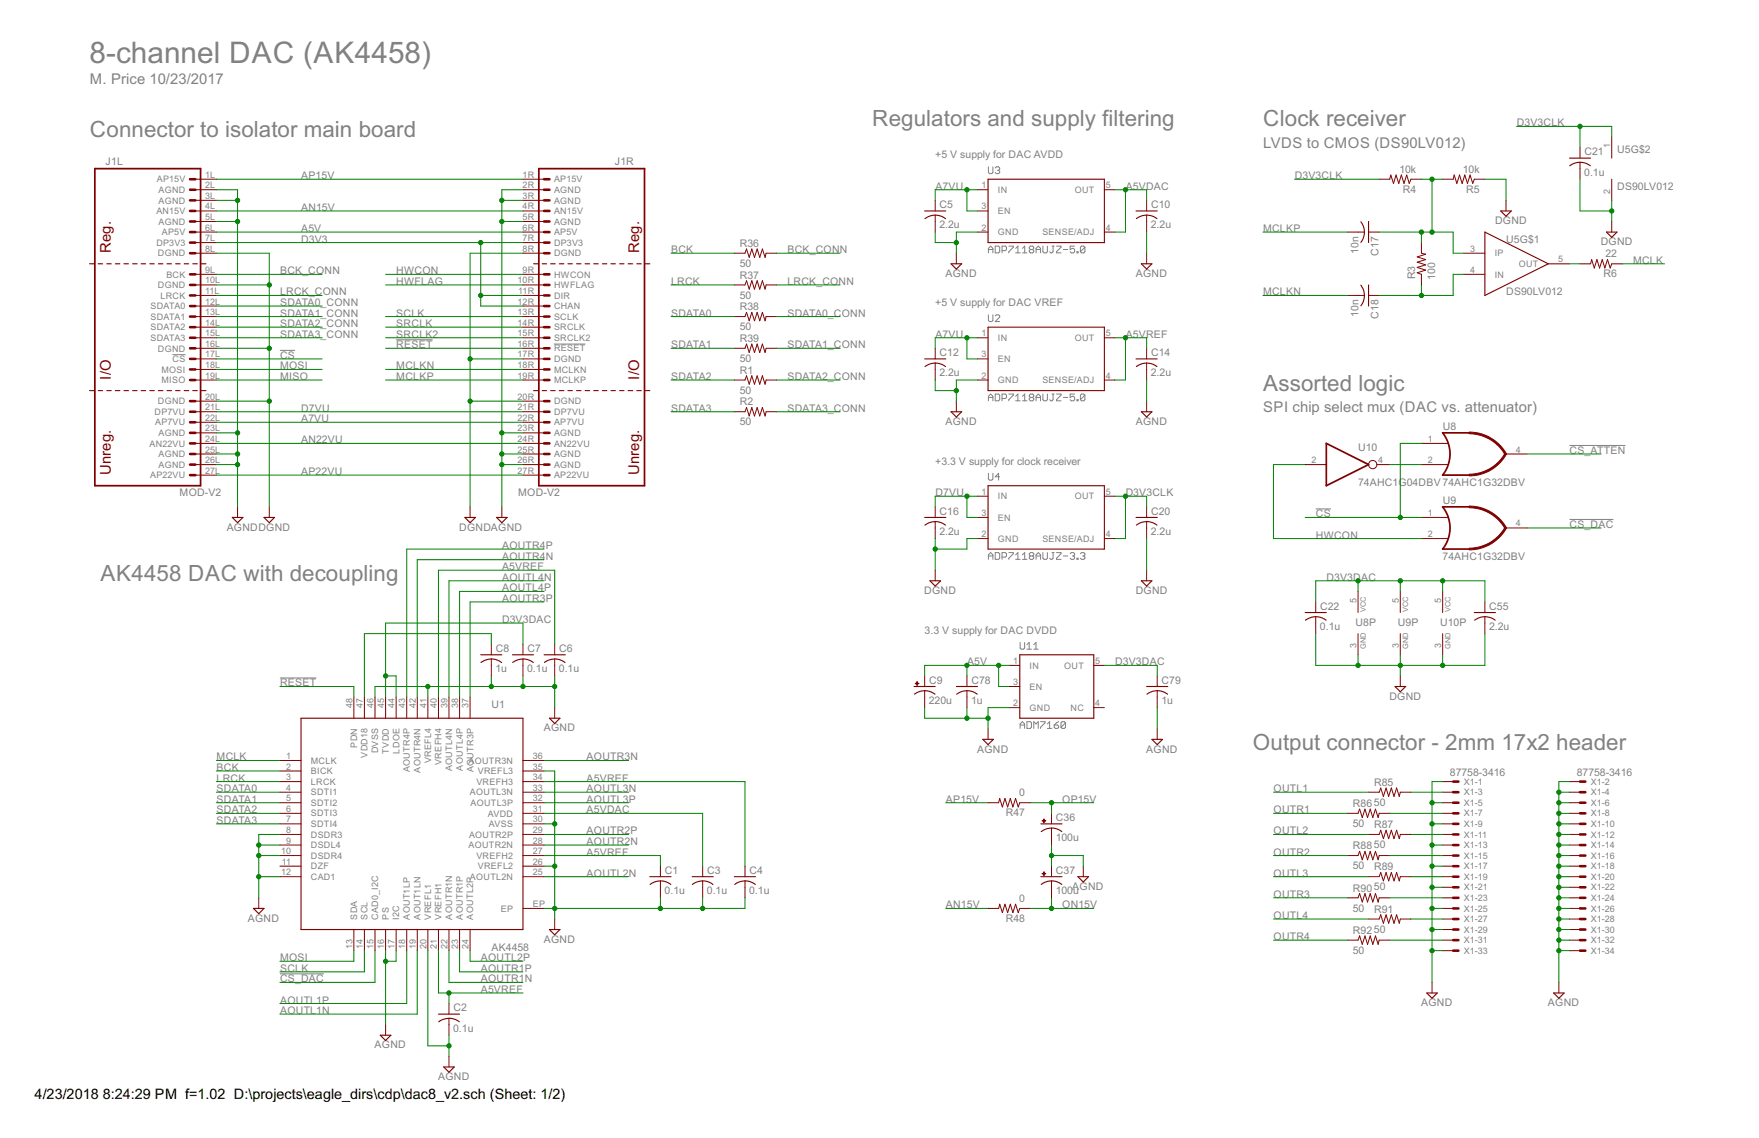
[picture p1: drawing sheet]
<svg xmlns="http://www.w3.org/2000/svg" width="432mm" height="279mm" viewBox="0 0 432 279" stroke-linecap="round" stroke-linejoin="round" font-family="sans-serif">
<defs><g id="words">
<text font-size="8.2" fill="#808080" x="22" y="15.5">8-channel DAC (AK4458)</text>
<g font-size="6.1" fill="#808080">
<text x="22.1" y="33.6">Connector to isolator main board</text>
<text x="214.1" y="31">Regulators and supply filtering</text>
<text x="310.1" y="31">Clock receiver</text>
<text x="310.1" y="95.9">Assorted logic</text>
<text x="24.7" y="142.6">AK4458 DAC with decoupling</text>
<text x="307.5" y="184.1">Output connector - 2mm 17x2 header</text>
</g>
<g font-size="4.1" fill="#808080">
<text x="22.1" y="20.7">M. Price 10/23/2017</text>
<text x="310.1" y="36.2">LVDS to CMOS (DS90LV012)</text>
<text x="310.1" y="101.1">SPI chip select mux (DAC vs. attenuator)</text>
</g>
<g font-size="4.1" fill="#800000">
<text x="27.2" y="62.1" transform="rotate(-90 27.2 62.1)">Reg.</text>
<text x="156.9" y="62.1" transform="rotate(-90 156.9 62.1)">Reg.</text>
<text x="27.2" y="93.2" transform="rotate(-90 27.2 93.2)">I/O</text>
<text x="156.9" y="93.2" transform="rotate(-90 156.9 93.2)">I/O</text>
<text x="27.2" y="116.6" transform="rotate(-90 27.2 116.6)">Unreg.</text>
<text x="156.9" y="116.6" transform="rotate(-90 156.9 116.6)">Unreg.</text>
</g>
<g font-size="4">
<text x="8.5" y="269.9">4/23/2018</text>
<text x="25.2" y="269.9">8:24:29 PM f=1.02 D:\projects\eagle_dirs\cdp\dac8_v2.sch (Sheet: 1/2)</text>
</g>
<g font-size="2.9" fill="#808080">
<text x="372.3" y="31">D3V3CLK</text>
<text x="25.9" y="40.6">J1L</text>
<text x="151" y="40.6">J1R</text>
<text x="229.6" y="38.8">+5 V supply for DAC AVDD</text>
<text x="388.9" y="38.2">C21</text>
<text x="397" y="37.5">U5G$2</text>
<text x="73.9" y="44">AP15V</text>
<text x="229.6" y="46.6">A7VU</text>
<text x="276.3" y="46.6">A5VDAC</text>
<text x="317.8" y="44">D3V3CLK</text>
<text x="343.5" y="42.5">10k</text>
<text x="344.3" y="47.4">R4</text>
<text x="359.1" y="42.5">10k</text>
<text x="359.9" y="47.4">R5</text>
<text x="388.9" y="43.1">0.1u</text>
<text x="397" y="46.6">DS90LV012</text>
<text x="73.9" y="51.8">AN15V</text>
<text x="230.7" y="51.1">C5</text>
<text x="282.6" y="51.1">C10</text>
<text x="73.9" y="59.6">D3V3</text>
<text x="73.9" y="57">A5V</text>
<text x="230.6" y="56.1">2.2u</text>
<text x="282.5" y="56.1">2.2u</text>
<text x="310.1" y="57">MCLKP</text>
<text x="367" y="55">DGND</text>
<text x="369.7" y="59.6">U5G$1</text>
<text x="164.8" y="62.2">BCK</text>
<text x="181.6" y="65.5">50</text>
<text x="181.6" y="60.6">R36</text>
<text x="193.3" y="62.2">BCK_CONN</text>
<text x="333.5" y="62.3" transform="rotate(-90 333.5 62.3)">10n</text>
<text x="338.4" y="62.7" transform="rotate(-90 338.4 62.7)">C17</text>
<text x="393" y="60.2">DGND</text>
<text x="394.1" y="63.2">22</text>
<text x="400.9" y="64.8">MCLK</text>
<text x="68.7" y="67.4">BCK_CONN</text>
<text x="97.3" y="67.4">HWCON</text>
<text x="97.3" y="69.9">HWFLAG</text>
<text x="164.8" y="69.9">LRCK</text>
<text x="181.6" y="68.4">R37</text>
<text x="193.3" y="69.9">LRCK_CONN</text>
<text x="232.1" y="68">AGND</text>
<text x="278.8" y="68">AGND</text>
<text x="347.4" y="68.6" transform="rotate(-90 347.4 68.6)">R3</text>
<text x="352.3" y="68.7" transform="rotate(-90 352.3 68.7)">100</text>
<text x="393.6" y="68.1">R6</text>
<text x="68.7" y="72.5">LRCK_CONN</text>
<text x="68.7" y="75.1">SDATA0_CONN</text>
<text x="68.7" y="77.7">SDATA1_CONN</text>
<text x="97.3" y="77.7">SCLK</text>
<text x="164.8" y="77.7">SDATA0</text>
<text x="181.6" y="73.3">50</text>
<text x="181.6" y="76.2">R38</text>
<text x="193.3" y="77.7">SDATA0_CONN</text>
<text x="229.6" y="75.1">+5 V supply for DAC VREF</text>
<text x="310.1" y="72.5">MCLKN</text>
<text x="333.5" y="77.8" transform="rotate(-90 333.5 77.8)">10n</text>
<text x="369.7" y="72.5">DS90LV012</text>
<text x="68.7" y="80.3">SDATA2_CONN</text>
<text x="68.7" y="82.9">SDATA3_CONN</text>
<text x="97.3" y="80.3">SRCLK</text>
<text x="97.3" y="82.9">SRCLK2</text>
<text x="181.6" y="81.1">50</text>
<text x="181.6" y="84">R39</text>
<text x="229.6" y="82.9">A7VU</text>
<text x="276.3" y="82.9">A5VREF</text>
<text x="338.4" y="78.3" transform="rotate(-90 338.4 78.3)">C18</text>
<text x="68.7" y="88.1">CS</text>
<text x="97.3" y="85.5">RESET</text>
<text x="164.8" y="85.5">SDATA1</text>
<text x="181.6" y="88.9">50</text>
<text x="193.3" y="85.5">SDATA1_CONN</text>
<text x="230.7" y="87.5">C12</text>
<text x="282.6" y="87.5">C14</text>
<text x="68.7" y="90.7">MOSI</text>
<text x="68.7" y="93.3">MISO</text>
<text x="97.3" y="90.7">MCLKN</text>
<text x="97.3" y="93.3">MCLKP</text>
<text x="164.8" y="93.3">SDATA2</text>
<text x="181.6" y="91.8">R1</text>
<text x="193.3" y="93.3">SDATA2_CONN</text>
<text x="230.6" y="92.4">2.2u</text>
<text x="282.5" y="92.4">2.2u</text>
<text x="73.9" y="101.1">D7VU</text>
<text x="164.8" y="101.1">SDATA3</text>
<text x="181.6" y="96.7">50</text>
<text x="181.6" y="99.6">R2</text>
<text x="193.3" y="101.1">SDATA3_CONN</text>
<text x="73.9" y="103.7">A7VU</text>
<text x="181.6" y="104.5">50</text>
<text x="232.1" y="104.3">AGND</text>
<text x="278.8" y="104.3">AGND</text>
<text x="354.2" y="105.6">U8</text>
<text x="73.9" y="108.9">AN22VU</text>
<text x="333.4" y="110.8">U10</text>
<text x="385.3" y="111.5">CS_ATTEN</text>
<text x="73.9" y="116.7">AP22VU</text>
<text x="229.6" y="114.1">+3.3 V supply for clock receiver</text>
<text x="333.4" y="119.2">74AHC1G04DBV74AHC1G32DBV</text>
<text x="44.1" y="121.8">MOD-V2</text>
<text x="127.2" y="121.8">MOD-V2</text>
<text x="229.6" y="121.8">D7VU</text>
<text x="276.3" y="121.8">D3V3CLK</text>
<text x="354.2" y="123.8">U9</text>
<text x="55.6" y="130.3">AGNDDGND</text>
<text x="112.7" y="130.3">DGNDAGND</text>
<text x="230.6" y="131.3">2.2u</text>
<text x="230.7" y="126.4">C16</text>
<text x="282.5" y="131.3">2.2u</text>
<text x="282.6" y="126.4">C20</text>
<text x="323" y="127">CS</text>
<text x="385.3" y="129.6">CS_DAC</text>
<text x="123.2" y="137.4">AOUTR4N</text>
<text x="123.2" y="134.8">AOUTR4P</text>
<text x="323" y="132.2">HWCON</text>
<text x="354.1" y="137.4">74AHC1G32DBV</text>
<text x="123.2" y="140">A5VREF</text>
<text x="123.2" y="142.6">AOUTL4N</text>
<text x="325.6" y="142.6">D3V3D</text>
<text x="334.1" y="142.6">AC</text>
<text x="123.2" y="147.8">AOUTR3P</text>
<text x="123.2" y="145.2">AOUTL4P</text>
<text x="226.9" y="145.8">DGND</text>
<text x="278.8" y="145.8">DGND</text>
<text x="324.1" y="149.7">C22</text>
<text x="365.6" y="149.7">C55</text>
<text x="123.2" y="153">D3V3DAC</text>
<text x="227" y="155.6">3.3 V supply for DAC DVDD</text>
<text x="324" y="154.7">0.1u</text>
<text x="332.8" y="153.6">U8P</text>
<text x="343.1" y="153.6">U9P</text>
<text x="353.5" y="153.6">U10P</text>
<text x="365.5" y="154.7">2.2u</text>
<text x="121.7" y="160.1">C8</text>
<text x="129.5" y="160.1">C7</text>
<text x="137.2" y="160.1">C6</text>
<text x="121.6" y="165">1u</text>
<text x="129.4" y="165">0.1u</text>
<text x="137.2" y="165">0.1u</text>
<text x="228.1" y="167.9">C9</text>
<text x="237.4" y="163.4">A5V</text>
<text x="238.4" y="167.9">C78</text>
<text x="273.7" y="163.4">D3V3DAC</text>
<text x="285.2" y="167.9">C79</text>
<text x="68.7" y="168.5">RESET</text>
<text x="120.6" y="173.7">U1</text>
<text x="228" y="172.8">220u</text>
<text x="238.4" y="172.8">1u</text>
<text x="285.1" y="172.8">1u</text>
<text x="341.1" y="171.8">DGND</text>
<text x="133.5" y="179.6">AGND</text>
<text x="239.9" y="184.8">AGND</text>
<text x="281.4" y="184.8">AGND</text>
<text x="53.2" y="189.3">BCK</text>
<text x="53.2" y="191.9">LRCK</text>
<text x="53.2" y="186.7">MCLK</text>
<text x="144" y="191.9">A5VREF</text>
<text x="144" y="186.7">AOUTR3N</text>
<text x="355.9" y="190.5">87758-3416</text>
<text x="387.1" y="190.5">87758-3416</text>
<text x="53.2" y="194.5">SDATA0</text>
<text x="53.2" y="197.1">SDATA1</text>
<text x="144" y="197.1">AOUTL3P</text>
<text x="144" y="194.5">AOUTL3N</text>
<text x="232.2" y="197.1">AP15V</text>
<text x="250.2" y="195.5">0</text>
<text x="260.8" y="197.1">OP15V</text>
<text x="312.7" y="194.5">OUTL1</text>
<text x="337.3" y="193">R85</text>
<text x="53.2" y="199.7">SDATA2</text>
<text x="53.2" y="202.3">SDATA3</text>
<text x="144" y="199.7">A5VDAC</text>
<text x="246.9" y="200.4">R47</text>
<text x="259.2" y="201.6">C36</text>
<text x="312.7" y="199.7">OUTR1</text>
<text x="332.1" y="203.1">50</text>
<text x="332.1" y="198.2">R8650</text>
<text x="337.3" y="203.3">R87</text>
<text x="144" y="207.5">AOUTR2N</text>
<text x="144" y="204.9">AOUTR2P</text>
<text x="259.2" y="206.6">100u</text>
<text x="312.7" y="204.9">OUTL2</text>
<text x="332.1" y="208.5">R8850</text>
<text x="144" y="210.1">A5VREF</text>
<text x="144" y="215.2">AOUTL2N</text>
<text x="163.2" y="214.6">C1</text>
<text x="173.6" y="214.6">C3</text>
<text x="184" y="214.6">C4</text>
<text x="259.2" y="214.6">C37</text>
<text x="312.7" y="210.1">OUTR2</text>
<text x="312.7" y="215.2">OUTL3</text>
<text x="332.1" y="213.4">50</text>
<text x="337.3" y="213.7">R89</text>
<text x="163.2" y="219.5">0.1u</text>
<text x="173.5" y="219.5">0.1u</text>
<text x="183.9" y="219.5">0.1u</text>
<text x="250.2" y="221.5">0</text>
<text x="259.2" y="219.5">100u</text>
<text x="263.2" y="218.5">AGND</text>
<text x="312.7" y="220.4">OUTR3</text>
<text x="332.1" y="218.9">R9050</text>
<text x="60.8" y="226.3">AGND</text>
<text x="232.2" y="223">AN15V</text>
<text x="246.9" y="226.4">R48</text>
<text x="260.8" y="223">ON15V</text>
<text x="312.7" y="225.6">OUTL4</text>
<text x="332.1" y="223.8">50</text>
<text x="337.3" y="224.1">R91</text>
<text x="120.6" y="233.4">AK4458</text>
<text x="133.5" y="231.5">AGND</text>
<text x="312.7" y="230.8">OUTR4</text>
<text x="332.1" y="229.3">R9250</text>
<text x="68.7" y="238.6">SCLK</text>
<text x="68.7" y="236">MOSI</text>
<text x="118" y="238.6">AOUTR1P</text>
<text x="118" y="236">AOUTL2P</text>
<text x="332.1" y="234.2">50</text>
<text x="68.7" y="241.2">CS_DAC</text>
<text x="118" y="243.8">A5VREF</text>
<text x="118" y="241.2">AOUTR1N</text>
<text x="68.7" y="246.4">AOUTL1P</text>
<text x="68.7" y="249">AOUTL1N</text>
<text x="111.3" y="248.3">C2</text>
<text x="348.9" y="247">AGND</text>
<text x="380" y="247">AGND</text>
<text x="92" y="257.4">AGND</text>
<text x="111.3" y="253.3">0.1u</text>
<text x="107.5" y="265.2">AGND</text>
</g>
<g font-size="2.5" fill="#808080">
<text x="395.3" y="36.4" transform="rotate(-90 395.3 36.4)">1</text>
<text x="38.5" y="44.8">AP15V</text>
<text x="38.9" y="47.4">AGND</text>
<text x="50.3" y="46.2">2L</text>
<text x="50.3" y="43.6">1L</text>
<text x="128.3" y="46.2">2R</text>
<text x="128.3" y="43.6">1R</text>
<text x="136" y="47.4">AGND</text>
<text x="136" y="44.8">AP15V</text>
<text x="241" y="46.2">1</text>
<text x="245" y="47.4">IN</text>
<text x="263.8" y="47.4">OUT</text>
<text x="271.5" y="46.2">5</text>
<text x="395.3" y="47.6" transform="rotate(-90 395.3 47.6)">2</text>
<text x="38.4" y="52.6">AN15V</text>
<text x="38.9" y="50">AGND</text>
<text x="50.3" y="51.4">4L</text>
<text x="50.3" y="48.8">3L</text>
<text x="128.3" y="51.4">4R</text>
<text x="128.3" y="48.8">3R</text>
<text x="136" y="52.6">AN15V</text>
<text x="136" y="50">AGND</text>
<text x="241" y="51.4">3</text>
<text x="245" y="52.6">EN</text>
<text x="38.9" y="55.2">AGND</text>
<text x="39.7" y="57.8">AP5V</text>
<text x="50.3" y="59.2">7L</text>
<text x="50.3" y="56.6">6L</text>
<text x="50.3" y="54">5L</text>
<text x="128.3" y="59.2">7R</text>
<text x="128.3" y="56.6">6R</text>
<text x="128.3" y="54">5R</text>
<text x="136" y="57.8">AP5V</text>
<text x="136" y="55.2">AGND</text>
<text x="241" y="56.6">2</text>
<text x="245" y="57.8">GND</text>
<text x="255.9" y="57.8">SENSE/ADJ</text>
<text x="271.5" y="56.6">4</text>
<text x="38.4" y="60.4">DP3V3</text>
<text x="38.8" y="63">DGND</text>
<text x="50.3" y="61.8">8L</text>
<text x="128.3" y="61.8">8R</text>
<text x="136" y="62.9">DGND</text>
<text x="136" y="60.3">DP3V3</text>
<text x="360.9" y="61.8">3</text>
<text x="366.9" y="62.9">IP</text>
<text x="372.8" y="65.5">OUT</text>
<text x="382.5" y="64.4">5</text>
<text x="38.8" y="70.7">DGND</text>
<text x="40.8" y="68.1">BCK</text>
<text x="50.3" y="69.6">10L</text>
<text x="50.3" y="67">9L</text>
<text x="127.1" y="69.6">10R</text>
<text x="128.3" y="67">9R</text>
<text x="136" y="70.7">HWFLAG</text>
<text x="136" y="68.1">HWCON</text>
<text x="360.9" y="67">4</text>
<text x="366.9" y="68.1">IN</text>
<text x="37" y="75.9">SDATA0</text>
<text x="39.4" y="73.3">LRCK</text>
<text x="50.3" y="77.4">13L</text>
<text x="50.3" y="74.8">12L</text>
<text x="50.3" y="72.2">11L</text>
<text x="127.1" y="77.4">13R</text>
<text x="127.1" y="74.8">12R</text>
<text x="127.2" y="72.2">11R</text>
<text x="136" y="75.9">CHAN</text>
<text x="136" y="73.3">DIR</text>
<text x="37" y="83.7">SDATA3</text>
<text x="37" y="81.1">SDATA2</text>
<text x="37" y="78.5">SDATA1</text>
<text x="50.3" y="82.6">15L</text>
<text x="50.3" y="80">14L</text>
<text x="127.1" y="80">14R</text>
<text x="127.1" y="82.6">15R</text>
<text x="136" y="81.1">SRCLK</text>
<text x="136" y="78.5">SCLK</text>
<text x="136" y="83.7">SRCLK2</text>
<text x="241" y="82.6">1</text>
<text x="245" y="83.7">IN</text>
<text x="263.8" y="83.7">OUT</text>
<text x="271.5" y="82.6">5</text>
<text x="38.8" y="86.3">DGND</text>
<text x="42.4" y="88.9">CS</text>
<text x="50.3" y="87.7">17L</text>
<text x="50.3" y="85.2">16L</text>
<text x="127.1" y="87.7">17R</text>
<text x="127.1" y="85.2">16R</text>
<text x="136" y="88.9">DGND</text>
<text x="136" y="86.3">RESET</text>
<text x="241" y="87.7">3</text>
<text x="245" y="88.9">EN</text>
<text x="39.7" y="94.1">MISO</text>
<text x="39.7" y="91.5">MOSI</text>
<text x="50.3" y="92.9">19L</text>
<text x="50.3" y="90.3">18L</text>
<text x="127.1" y="92.9">19R</text>
<text x="127.1" y="90.3">18R</text>
<text x="136" y="94.1">MCLKP</text>
<text x="136" y="91.5">MCLKN</text>
<text x="241" y="92.9">2</text>
<text x="245" y="94.1">GND</text>
<text x="255.9" y="94.1">SENSE/ADJ</text>
<text x="271.5" y="92.9">4</text>
<text x="37.9" y="101.9">DP7VU</text>
<text x="38.8" y="99.3">DGND</text>
<text x="50.3" y="100.7">21L</text>
<text x="50.3" y="98.1">20L</text>
<text x="127.1" y="100.7">21R</text>
<text x="127.1" y="98.1">20R</text>
<text x="136" y="101.9">DP7VU</text>
<text x="136" y="99.3">DGND</text>
<text x="38.1" y="104.5">AP7VU</text>
<text x="38.9" y="107.1">AGND</text>
<text x="50.3" y="105.9">23L</text>
<text x="50.3" y="103.3">22L</text>
<text x="127.1" y="105.9">23R</text>
<text x="127.1" y="103.3">22R</text>
<text x="136" y="107.1">AGND</text>
<text x="136" y="104.5">AP7VU</text>
<text x="36.7" y="109.7">AN22VU</text>
<text x="38.9" y="112.3">AGND</text>
<text x="50.3" y="113.7">26L</text>
<text x="50.3" y="111.1">25L</text>
<text x="50.3" y="108.5">24L</text>
<text x="127.1" y="113.7">26R</text>
<text x="127.1" y="111.1">25R</text>
<text x="127.1" y="108.5">24R</text>
<text x="136" y="112.2">AGND</text>
<text x="136" y="109.6">AN22VU</text>
<text x="322" y="113.7">2</text>
<text x="338.4" y="113.7">4</text>
<text x="350.5" y="108.5">1</text>
<text x="350.5" y="113.7">2</text>
<text x="372.1" y="111.1">4</text>
<text x="36.8" y="117.4">AP22VU</text>
<text x="38.9" y="114.8">AGND</text>
<text x="50.3" y="116.3">27L</text>
<text x="127.1" y="116.3">27R</text>
<text x="136" y="117.4">AP22VU</text>
<text x="136" y="114.8">AGND</text>
<text x="241" y="121.5">1</text>
<text x="245" y="122.6">IN</text>
<text x="263.8" y="122.6">OUT</text>
<text x="271.5" y="121.5">5</text>
<text x="241" y="126.7">3</text>
<text x="241" y="131.9">2</text>
<text x="245" y="127.8">EN</text>
<text x="271.5" y="131.9">4</text>
<text x="350.5" y="126.7">1</text>
<text x="350.5" y="131.9">2</text>
<text x="372.1" y="129.3">4</text>
<text x="245" y="133">GND</text>
<text x="255.9" y="133">SENSE/ADJ</text>
<text x="333" y="148" transform="rotate(-90 333 148)">5</text>
<text x="343.4" y="148" transform="rotate(-90 343.4 148)">5</text>
<text x="353.8" y="148" transform="rotate(-90 353.8 148)">5</text>
<text x="333" y="159.2" transform="rotate(-90 333 159.2)">3</text>
<text x="343.4" y="159.2" transform="rotate(-90 343.4 159.2)">3</text>
<text x="353.8" y="159.2" transform="rotate(-90 353.8 159.2)">3</text>
<text x="248.7" y="163">1</text>
<text x="252.8" y="164.1">IN</text>
<text x="261.2" y="164.1">OUT</text>
<text x="268.9" y="163">5</text>
<text x="86.5" y="173.9" transform="rotate(-90 86.5 173.9)">48</text>
<text x="89.1" y="173.9" transform="rotate(-90 89.1 173.9)">47</text>
<text x="91.7" y="173.9" transform="rotate(-90 91.7 173.9)">46</text>
<text x="94.3" y="173.9" transform="rotate(-90 94.3 173.9)">45</text>
<text x="96.9" y="173.9" transform="rotate(-90 96.9 173.9)">44</text>
<text x="99.5" y="173.9" transform="rotate(-90 99.5 173.9)">43</text>
<text x="102.1" y="173.9" transform="rotate(-90 102.1 173.9)">42</text>
<text x="104.7" y="173.9" transform="rotate(-90 104.7 173.9)">41</text>
<text x="107.3" y="173.9" transform="rotate(-90 107.3 173.9)">40</text>
<text x="109.9" y="173.9" transform="rotate(-90 109.9 173.9)">39</text>
<text x="112.5" y="173.9" transform="rotate(-90 112.5 173.9)">38</text>
<text x="115" y="173.9" transform="rotate(-90 115 173.9)">37</text>
<text x="248.7" y="168.2">3</text>
<text x="248.7" y="173.4">2</text>
<text x="252.8" y="169.3">EN</text>
<text x="268.9" y="173.4">4</text>
<text x="252.8" y="174.5">GND</text>
<text x="262.8" y="174.5">NC</text>
<text x="87.7" y="183.6" transform="rotate(-90 87.7 183.6)">PDN</text>
<text x="92.8" y="185" transform="rotate(-90 92.8 185)">DVSS</text>
<text x="95.4" y="185" transform="rotate(-90 95.4 185)">TVDD</text>
<text x="98" y="185" transform="rotate(-90 98 185)">LDOE</text>
<text x="70.3" y="186.3">1</text>
<text x="70.3" y="188.9">2</text>
<text x="70.3" y="191.5">3</text>
<text x="76.3" y="187.5">MCLK</text>
<text x="76.3" y="190.1">BICK</text>
<text x="90.2" y="186" transform="rotate(-90 90.2 186)">VDD18</text>
<text x="100.6" y="189.6" transform="rotate(-90 100.6 189.6)">AOUTR4P</text>
<text x="103.2" y="189.7" transform="rotate(-90 103.2 189.7)">AOUTR4N</text>
<text x="105.8" y="187.4" transform="rotate(-90 105.8 187.4)">VREFL4</text>
<text x="108.4" y="187.8" transform="rotate(-90 108.4 187.8)">VREFH4</text>
<text x="111" y="189.3" transform="rotate(-90 111 189.3)">AOUTL4N</text>
<text x="113.6" y="189.2" transform="rotate(-90 113.6 189.2)">AOUTL4P</text>
<text x="115" y="187.5">AOUTR3N</text>
<text x="116.2" y="189.6" transform="rotate(-90 116.2 189.6)">AOUTR3P</text>
<text x="117.3" y="190.1">VREFL3</text>
<text x="130.8" y="191.5">34</text>
<text x="130.8" y="188.9">35</text>
<text x="130.8" y="186.3">36</text>
<text x="70.3" y="194.1">4</text>
<text x="70.3" y="196.7">5</text>
<text x="76.3" y="192.7">LRCK</text>
<text x="76.3" y="195.3">SDTI1</text>
<text x="76.3" y="197.9">SDTI2</text>
<text x="115.4" y="195.3">AOUTL3N</text>
<text x="115.5" y="197.9">AOUTL3P</text>
<text x="116.9" y="192.7">VREFH3</text>
<text x="130.8" y="196.7">32</text>
<text x="130.8" y="194.1">33</text>
<text x="359.4" y="192.7">X1-1</text>
<text x="359.4" y="195.3">X1-3</text>
<text x="359.4" y="197.9">X1-5</text>
<text x="390.5" y="192.7">X1-2</text>
<text x="390.5" y="195.3">X1-4</text>
<text x="390.5" y="197.9">X1-6</text>
<text x="70.3" y="199.3">6</text>
<text x="70.3" y="201.9">7</text>
<text x="76.3" y="200.5">SDTI3</text>
<text x="76.3" y="203.1">SDTI4</text>
<text x="119.8" y="200.5">AVDD</text>
<text x="120" y="203.1">AVSS</text>
<text x="130.8" y="201.9">30</text>
<text x="130.8" y="199.3">31</text>
<text x="359.4" y="200.5">X1-7</text>
<text x="359.4" y="203.1">X1-9</text>
<text x="390.5" y="200.5">X1-8</text>
<text x="390.5" y="203.1">X1-10</text>
<text x="69" y="209.7">10</text>
<text x="70.3" y="204.5">8</text>
<text x="70.3" y="207.1">9</text>
<text x="76.3" y="205.6">DSDR3</text>
<text x="76.3" y="208.2">DSDL4</text>
<text x="115" y="208.3">AOUTR2N</text>
<text x="115.1" y="205.7">AOUTR2P</text>
<text x="130.8" y="209.7">27</text>
<text x="130.8" y="207.1">28</text>
<text x="130.8" y="204.5">29</text>
<text x="359.4" y="205.6">X1-11</text>
<text x="359.4" y="208.2">X1-13</text>
<text x="390.5" y="205.6">X1-12</text>
<text x="390.5" y="208.2">X1-14</text>
<text x="69" y="214.9">12</text>
<text x="69.2" y="212.3">11</text>
<text x="76.3" y="210.8">DSDR4</text>
<text x="76.3" y="213.4">DZF</text>
<text x="116.9" y="210.8">VREFH2</text>
<text x="117.3" y="213.4">VREFL2</text>
<text x="130.8" y="214.9">25</text>
<text x="130.8" y="212.3">26</text>
<text x="359.4" y="210.8">X1-15</text>
<text x="359.4" y="213.4">X1-17</text>
<text x="390.5" y="210.8">X1-16</text>
<text x="390.5" y="213.4">X1-18</text>
<text x="76.3" y="216">CAD1</text>
<text x="115.4" y="216">AOUTL2N</text>
<text x="359.4" y="216">X1-19</text>
<text x="359.4" y="218.6">X1-21</text>
<text x="359.4" y="221.2">X1-23</text>
<text x="390.5" y="216">X1-20</text>
<text x="390.5" y="218.6">X1-22</text>
<text x="390.5" y="221.2">X1-24</text>
<text x="87.6" y="225.8" transform="rotate(-90 87.6 225.8)">SDA</text>
<text x="90.2" y="225.8" transform="rotate(-90 90.2 225.8)">SCL</text>
<text x="92.8" y="225.8" transform="rotate(-90 92.8 225.8)">CAD0_I2C</text>
<text x="95.4" y="225.8" transform="rotate(-90 95.4 225.8)">PS</text>
<text x="98" y="225.8" transform="rotate(-90 98 225.8)">I2C</text>
<text x="100.6" y="225.8" transform="rotate(-90 100.6 225.8)">AOUT1LP</text>
<text x="103.2" y="225.8" transform="rotate(-90 103.2 225.8)">AOUT1LN</text>
<text x="105.8" y="225.8" transform="rotate(-90 105.8 225.8)">VREFL1</text>
<text x="108.4" y="225.8" transform="rotate(-90 108.4 225.8)">VREFH1</text>
<text x="111" y="225.8" transform="rotate(-90 111 225.8)">AOUTR1N</text>
<text x="113.6" y="225.8" transform="rotate(-90 113.6 225.8)">AOUTR1P</text>
<text x="116.2" y="225.8" transform="rotate(-90 116.2 225.8)">AOUTL2P</text>
<text x="122.9" y="223.8">EP</text>
<text x="130.8" y="222.7">EP</text>
<text x="359.4" y="223.8">X1-25</text>
<text x="359.4" y="226.4">X1-27</text>
<text x="390.5" y="223.8">X1-26</text>
<text x="390.5" y="226.4">X1-28</text>
<text x="86.5" y="233.1" transform="rotate(-90 86.5 233.1)">13</text>
<text x="89.1" y="233.1" transform="rotate(-90 89.1 233.1)">14</text>
<text x="91.7" y="233.1" transform="rotate(-90 91.7 233.1)">15</text>
<text x="94.3" y="233.1" transform="rotate(-90 94.3 233.1)">16</text>
<text x="96.9" y="233.1" transform="rotate(-90 96.9 233.1)">17</text>
<text x="99.5" y="233.1" transform="rotate(-90 99.5 233.1)">18</text>
<text x="102.1" y="233.1" transform="rotate(-90 102.1 233.1)">19</text>
<text x="104.7" y="233.1" transform="rotate(-90 104.7 233.1)">20</text>
<text x="107.3" y="233.1" transform="rotate(-90 107.3 233.1)">21</text>
<text x="109.9" y="233.1" transform="rotate(-90 109.9 233.1)">22</text>
<text x="112.5" y="233.1" transform="rotate(-90 112.5 233.1)">23</text>
<text x="115" y="233.1" transform="rotate(-90 115 233.1)">24</text>
<text x="359.4" y="229">X1-29</text>
<text x="359.4" y="231.6">X1-31</text>
<text x="390.5" y="229">X1-30</text>
<text x="390.5" y="231.6">X1-32</text>
<text x="359.4" y="234.2">X1-33</text>
<text x="390.5" y="234.2">X1-34</text>
</g>
<g font-size="2" fill="#808080">
<text x="335.3" y="150.4" transform="rotate(-90 335.3 150.4)">VCC</text>
<text x="345.7" y="150.4" transform="rotate(-90 345.7 150.4)">VCC</text>
<text x="356.1" y="150.4" transform="rotate(-90 356.1 150.4)">VCC</text>
<text x="335.3" y="159.4" transform="rotate(-90 335.3 159.4)">GND</text>
<text x="345.7" y="159.4" transform="rotate(-90 345.7 159.4)">GND</text>
<text x="356.1" y="159.4" transform="rotate(-90 356.1 159.4)">GND</text>
</g>
</g></defs>
<g fill="#808080" stroke="#808080" stroke-width=".25">
<path d="M250.4 177.7v1.1z"/>
<path d="M250.4 177.7l.6-.5z"/>
<path d="M251 177.2l.5 .5z"/>
<path d="M251.5 177.7v1.1z"/>
<path d="M250.4 178h1.1z"/>
<path d="M252.1 177.2v1.6z"/>
<path d="M252.1 178.8h.8z"/>
<path d="M252.9 178.8l.3-.2z"/>
<path d="M253.2 177.5v1.1z"/>
<path d="M252.9 177.2l.3 .3z"/>
<path d="M252.1 177.2h.8z"/>
<path d="M253.8 177.2v1.6z"/>
<path d="M253.8 177.2l.5 .5z"/>
<path d="M254.3 177.7l.6-.5z"/>
<path d="M254.9 177.2v1.6z"/>
<path d="M255.4 177.2h1.1z"/>
<path d="M256.5 177.2v.3z"/>
<path d="M256.5 177.5l-1.1 1.1z"/>
<path d="M255.4 178.6v.2z"/>
<path d="M257.7 177.2l-.6 .5z"/>
<path d="M257.7 177.2v1.6z"/>
<path d="M257.1 178.8h1.1z"/>
<path d="M259.3 177.5l.6-.3z"/>
<path d="M259.3 177.5l-.5 .5z"/>
<path d="M258.8 178v.6z"/>
<path d="M258.8 178.6l.3 .2z"/>
<path d="M259.1 178.8h.5z"/>
<path d="M259.6 178.8l.3-.2z"/>
<path d="M259.9 178.3v.3z"/>
<path d="M259.6 178l.3 .3z"/>
<path d="M258.8 178h.8z"/>
<path d="M260.5 177.5v1.1z"/>
<path d="M260.5 177.5l.2-.3z"/>
<path d="M260.7 177.2h.6z"/>
<path d="M261.3 177.2l.3 .3z"/>
<path d="M261.6 177.5v1.1z"/>
<path d="M261.3 178.8l.3-.2z"/>
<path d="M260.7 178.8h.6z"/>
<path d="M260.5 178.6l.2 .2z"/>
<path d="M260.5 178.6l1.1-1.1z"/>
<path d="M242.6 61v1.1z"/>
<path d="M242.6 61l.6-.6z"/>
<path d="M243.2 60.4l.5 .6z"/>
<path d="M243.7 61v1.1z"/>
<path d="M242.6 61.3h1.1z"/>
<path d="M244.3 60.4v1.7z"/>
<path d="M244.3 62.1h.8z"/>
<path d="M245.4 61.8l-.3 .3z"/>
<path d="M245.4 60.7v1.1z"/>
<path d="M245.1 60.4l.3 .3z"/>
<path d="M244.3 60.4h.8z"/>
<path d="M246 60.4v1.7z"/>
<path d="M246 60.4h.8z"/>
<path d="M246.8 60.4l.3 .3z"/>
<path d="M247.1 60.7v.6z"/>
<path d="M247.1 61.3l-.3 .2z"/>
<path d="M246 61.5h.8z"/>
<path d="M247.6 60.4h1.2z"/>
<path d="M248.8 60.4v.3z"/>
<path d="M248.8 60.7l-1.2 1.1z"/>
<path d="M247.6 61.8v.3z"/>
<path d="M249.3 61l.6-.6z"/>
<path d="M249.9 60.4v1.7z"/>
<path d="M249.3 62.1h1.1z"/>
<path d="M251.5 60.4l-.5 .6z"/>
<path d="M251.5 60.4v1.7z"/>
<path d="M251 62.1h1.1z"/>
<path d="M252.7 60.7l.2-.3z"/>
<path d="M252.9 60.4h.6z"/>
<path d="M253.5 60.4l.3 .3z"/>
<path d="M253.8 60.7v.3z"/>
<path d="M253.8 61l-.3 .3z"/>
<path d="M253.5 61.3l.3 .2z"/>
<path d="M253.8 61.5v.3z"/>
<path d="M253.5 62.1l.3-.3z"/>
<path d="M252.9 62.1h.6z"/>
<path d="M252.7 61.8l.2 .3z"/>
<path d="M252.7 61.5v.3z"/>
<path d="M252.7 61.5l.2-.2z"/>
<path d="M252.7 61l.2 .3z"/>
<path d="M252.7 60.7v.3z"/>
<path d="M252.9 61.3h.6z"/>
<path d="M254.3 61v1.1z"/>
<path d="M254.3 61l.6-.6z"/>
<path d="M254.9 60.4l.5 .6z"/>
<path d="M255.4 61v1.1z"/>
<path d="M254.3 61.3h1.1z"/>
<path d="M256 60.4v1.4z"/>
<path d="M256 61.8l.3 .3z"/>
<path d="M256.3 62.1h.5z"/>
<path d="M256.8 62.1l.3-.3z"/>
<path d="M257.1 60.4v1.4z"/>
<path d="M257.7 61.8l.3 .3z"/>
<path d="M258 62.1h.2z"/>
<path d="M258.2 62.1l.3-.3z"/>
<path d="M258.5 60.4v1.4z"/>
<path d="M258.2 60.4h.6z"/>
<path d="M259.4 60.4h1.1z"/>
<path d="M260.5 60.4v.3z"/>
<path d="M260.5 60.7l-1.1 1.1z"/>
<path d="M259.4 61.8v.3z"/>
<path d="M259.4 62.1h1.1z"/>
<path d="M261 61.3h1.1z"/>
<path d="M262.7 60.4h1.1z"/>
<path d="M262.7 60.4v.9z"/>
<path d="M262.7 61.3l.5-.3z"/>
<path d="M263.2 61h.3z"/>
<path d="M263.5 61l.3 .3z"/>
<path d="M263.8 61.3v.5z"/>
<path d="M263.5 62.1l.3-.3z"/>
<path d="M263 62.1h.5z"/>
<path d="M262.7 61.8l.3 .3z"/>
<path d="M264.4 61.8v.3z"/>
<path d="M264.4 61.8h.2z"/>
<path d="M264.6 61.8v.3z"/>
<path d="M264.4 62.1h.2z"/>
<path d="M265.2 60.7v1.1z"/>
<path d="M265.2 60.7l.3-.3z"/>
<path d="M265.5 60.4h.5z"/>
<path d="M266 60.4l.3 .3z"/>
<path d="M266.3 60.7v1.1z"/>
<path d="M266.3 61.8l-.3 .3z"/>
<path d="M265.5 62.1h.5z"/>
<path d="M265.2 61.8l.3 .3z"/>
<path d="M265.2 61.8l1.1-1.1z"/>
<path d="M242.6 97.3v1.1z"/>
<path d="M242.6 97.3l.6-.5z"/>
<path d="M243.2 96.8l.5 .5z"/>
<path d="M243.7 97.3v1.1z"/>
<path d="M242.6 97.6h1.1z"/>
<path d="M244.3 96.8v1.6z"/>
<path d="M244.3 98.4h.8z"/>
<path d="M245.1 98.4l.3-.3z"/>
<path d="M245.4 97v1.1z"/>
<path d="M245.1 96.8l.3 .2z"/>
<path d="M244.3 96.8h.8z"/>
<path d="M246 96.8v1.6z"/>
<path d="M246 96.8h.8z"/>
<path d="M246.8 96.8l.3 .2z"/>
<path d="M247.1 97v.6z"/>
<path d="M247.1 97.6l-.3 .3z"/>
<path d="M246 97.9h.8z"/>
<path d="M247.6 96.8h1.2z"/>
<path d="M248.8 96.8v.2z"/>
<path d="M248.8 97l-1.2 1.1z"/>
<path d="M247.6 98.1v.3z"/>
<path d="M249.3 97.3l.6-.5z"/>
<path d="M249.9 96.8v1.6z"/>
<path d="M249.3 98.4h1.1z"/>
<path d="M251 97.3l.5-.5z"/>
<path d="M251.5 96.8v1.6z"/>
<path d="M251 98.4h1.1z"/>
<path d="M252.7 97l.2-.2z"/>
<path d="M252.9 96.8h.6z"/>
<path d="M253.5 96.8l.3 .2z"/>
<path d="M253.8 97v.3z"/>
<path d="M253.5 97.6l.3-.3z"/>
<path d="M253.5 97.6l.3 .3z"/>
<path d="M253.8 97.9v.2z"/>
<path d="M253.8 98.1l-.3 .3z"/>
<path d="M252.9 98.4h.6z"/>
<path d="M252.7 98.1l.2 .3z"/>
<path d="M252.7 97.9v.2z"/>
<path d="M252.7 97.9l.2-.3z"/>
<path d="M252.7 97.3l.2 .3z"/>
<path d="M252.7 97v.3z"/>
<path d="M252.9 97.6h.6z"/>
<path d="M254.3 97.3v1.1z"/>
<path d="M254.3 97.3l.6-.5z"/>
<path d="M254.9 96.8l.5 .5z"/>
<path d="M255.4 97.3v1.1z"/>
<path d="M254.3 97.6h1.1z"/>
<path d="M256 96.8v1.3z"/>
<path d="M256 98.1l.3 .3z"/>
<path d="M256.3 98.4h.5z"/>
<path d="M256.8 98.4l.3-.3z"/>
<path d="M257.1 96.8v1.3z"/>
<path d="M257.7 98.1l.3 .3z"/>
<path d="M258 98.4h.2z"/>
<path d="M258.2 98.4l.3-.3z"/>
<path d="M258.5 96.8v1.3z"/>
<path d="M258.2 96.8h.6z"/>
<path d="M259.4 96.8h1.1z"/>
<path d="M260.5 96.8v.2z"/>
<path d="M260.5 97l-1.1 1.1z"/>
<path d="M259.4 98.1v.3z"/>
<path d="M259.4 98.4h1.1z"/>
<path d="M261 97.6h1.1z"/>
<path d="M262.7 96.8h1.1z"/>
<path d="M262.7 96.8v.8z"/>
<path d="M262.7 97.6l.5-.3z"/>
<path d="M263.2 97.3h.3z"/>
<path d="M263.5 97.3l.3 .3z"/>
<path d="M263.8 97.6v.5z"/>
<path d="M263.8 98.1l-.3 .3z"/>
<path d="M263 98.4h.5z"/>
<path d="M262.7 98.1l.3 .3z"/>
<path d="M264.4 98.1v.3z"/>
<path d="M264.4 98.1h.2z"/>
<path d="M264.6 98.1v.3z"/>
<path d="M264.4 98.4h.2z"/>
<path d="M265.2 97v1.1z"/>
<path d="M265.2 97l.3-.2z"/>
<path d="M265.5 96.8h.5z"/>
<path d="M266 96.8l.3 .2z"/>
<path d="M266.3 97v1.1z"/>
<path d="M266.3 98.1l-.3 .3z"/>
<path d="M265.5 98.4h.5z"/>
<path d="M265.2 98.1l.3 .3z"/>
<path d="M265.2 98.1l1.1-1.1z"/>
<path d="M242.6 136.2v1.1z"/>
<path d="M242.6 136.2l.6-.5z"/>
<path d="M243.2 135.7l.5 .5z"/>
<path d="M243.7 136.2v1.1z"/>
<path d="M242.6 136.5h1.1z"/>
<path d="M244.3 135.7v1.6z"/>
<path d="M244.3 137.3h.8z"/>
<path d="M245.4 137.1l-.3 .2z"/>
<path d="M245.4 136v1.1z"/>
<path d="M245.1 135.7l.3 .3z"/>
<path d="M244.3 135.7h.8z"/>
<path d="M246 135.7v1.6z"/>
<path d="M246 135.7h.8z"/>
<path d="M246.8 135.7l.3 .3z"/>
<path d="M247.1 136v.5z"/>
<path d="M247.1 136.5l-.3 .3z"/>
<path d="M246 136.8h.8z"/>
<path d="M247.6 135.7h1.2z"/>
<path d="M248.8 135.7v.3z"/>
<path d="M248.8 136l-1.2 1.1z"/>
<path d="M247.6 137.1v.2z"/>
<path d="M249.3 136.2l.6-.5z"/>
<path d="M249.9 135.7v1.6z"/>
<path d="M249.3 137.3h1.1z"/>
<path d="M251.5 135.7l-.5 .5z"/>
<path d="M251.5 135.7v1.6z"/>
<path d="M251 137.3h1.1z"/>
<path d="M252.7 136l.2-.3z"/>
<path d="M252.9 135.7h.6z"/>
<path d="M253.5 135.7l.3 .3z"/>
<path d="M253.8 136v.2z"/>
<path d="M253.8 136.2l-.3 .3z"/>
<path d="M253.5 136.5l.3 .3z"/>
<path d="M253.8 136.8v.3z"/>
<path d="M253.8 137.1l-.3 .2z"/>
<path d="M252.9 137.3h.6z"/>
<path d="M252.7 137.1l.2 .2z"/>
<path d="M252.7 136.8v.3z"/>
<path d="M252.7 136.8l.2-.3z"/>
<path d="M252.7 136.2l.2 .3z"/>
<path d="M252.7 136v.2z"/>
<path d="M252.9 136.5h.6z"/>
<path d="M254.3 136.2v1.1z"/>
<path d="M254.3 136.2l.6-.5z"/>
<path d="M254.9 135.7l.5 .5z"/>
<path d="M255.4 136.2v1.1z"/>
<path d="M254.3 136.5h1.1z"/>
<path d="M256 135.7v1.4z"/>
<path d="M256 137.1l.3 .2z"/>
<path d="M256.3 137.3h.5z"/>
<path d="M256.8 137.3l.3-.2z"/>
<path d="M257.1 135.7v1.4z"/>
<path d="M257.7 137.1l.3 .2z"/>
<path d="M258 137.3h.2z"/>
<path d="M258.2 137.3l.3-.2z"/>
<path d="M258.5 135.7v1.4z"/>
<path d="M258.2 135.7h.6z"/>
<path d="M259.4 135.7h1.1z"/>
<path d="M260.5 135.7v.3z"/>
<path d="M260.5 136l-1.1 1.1z"/>
<path d="M259.4 137.1v.2z"/>
<path d="M259.4 137.3h1.1z"/>
<path d="M261 136.5h1.1z"/>
<path d="M262.7 136l.3-.3z"/>
<path d="M263 135.7h.5z"/>
<path d="M263.5 135.7l.3 .3z"/>
<path d="M263.8 136v.2z"/>
<path d="M263.8 136.2l-.3 .3z"/>
<path d="M263.2 136.5h.3z"/>
<path d="M263.5 136.5l.3 .3z"/>
<path d="M263.8 136.8v.3z"/>
<path d="M263.8 137.1l-.3 .2z"/>
<path d="M263 137.3h.5z"/>
<path d="M262.7 137.1l.3 .2z"/>
<path d="M264.4 137.1v.2z"/>
<path d="M264.4 137.1h.2z"/>
<path d="M264.6 137.1v.2z"/>
<path d="M264.4 137.3h.2z"/>
<path d="M265.2 136l.3-.3z"/>
<path d="M265.5 135.7h.5z"/>
<path d="M266 135.7l.3 .3z"/>
<path d="M266.3 136v.2z"/>
<path d="M266.3 136.2l-.3 .3z"/>
<path d="M265.8 136.5h.2z"/>
<path d="M266 136.5l.3 .3z"/>
<path d="M266.3 136.8v.3z"/>
<path d="M266.3 137.1l-.3 .2z"/>
<path d="M265.5 137.3h.5z"/>
<path d="M265.2 137.1l.3 .2z"/>
<path d="M42.3 87.1h3.3z"/>
<path d="M136 84.5h7.7z"/>
<path d="M250.4 157.7v1.4z"/>
<path d="M250.4 159.1l.3 .3z"/>
<path d="M250.7 159.4h.5z"/>
<path d="M251.2 159.4l.3-.3z"/>
<path d="M251.5 157.7v1.4z"/>
<path d="M252.1 158.3l.5-.6z"/>
<path d="M252.6 157.7v1.7z"/>
<path d="M252.1 159.4h1.1z"/>
<path d="M253.8 158.3l.5-.6z"/>
<path d="M254.3 157.7v1.7z"/>
<path d="M253.8 159.4h1.1z"/>
<path d="M242.6 41v1.4z"/>
<path d="M242.6 42.4l.3 .2z"/>
<path d="M242.9 42.6h.6z"/>
<path d="M243.5 42.6l.2-.2z"/>
<path d="M243.7 41v1.4z"/>
<path d="M244.6 41l-.3 .3z"/>
<path d="M244.6 41h.5z"/>
<path d="M245.1 41l.3 .3z"/>
<path d="M245.4 41.3v.2z"/>
<path d="M245.4 41.5l-.3 .3z"/>
<path d="M244.9 41.8h.2z"/>
<path d="M245.1 41.8l.3 .3z"/>
<path d="M245.4 42.1v.3z"/>
<path d="M245.4 42.4l-.3 .2z"/>
<path d="M244.6 42.6h.5z"/>
<path d="M244.3 42.4l.3 .2z"/>
<path d="M242.6 77.3v1.4z"/>
<path d="M242.6 78.7l.3 .3z"/>
<path d="M242.9 79h.6z"/>
<path d="M243.5 79l.2-.3z"/>
<path d="M243.7 77.3v1.4z"/>
<path d="M244.3 79h1.1z"/>
<path d="M244.3 79l1.1-1.1z"/>
<path d="M245.4 77.6v.3z"/>
<path d="M245.1 77.3l.3 .3z"/>
<path d="M244.6 77.3h.5z"/>
<path d="M244.6 77.3l-.3 .3z"/>
<path d="M242.6 116.2v1.4z"/>
<path d="M242.6 117.6l.3 .3z"/>
<path d="M242.9 117.9h.6z"/>
<path d="M243.5 117.9l.2-.3z"/>
<path d="M243.7 116.2v1.4z"/>
<path d="M245.1 116.2v1.7z"/>
<path d="M245.1 116.2l-.8 .9z"/>
<path d="M244.3 117.1h1.1z"/>
<path d="M97.2 83.4h9z"/>
<path d="M68.7 166.5h9z"/>
<path d="M68.7 86h3.7z"/>
<path d="M323 124.9h3.7z"/>
<path d="M385.3 127.5h10.8z"/>
<path d="M68.7 239.1h10.8z"/>
<path d="M385.3 109.4h13.7z"/>
</g>
<g fill="#800000" stroke="#800000" stroke-width=".25">
<path d="M47.9 116.6h5.2z"/>
<path d="M47.9 114.1h5.2z"/>
<path d="M47.9 111.5h5.2z"/>
<path d="M47.9 108.9h5.2z"/>
<path d="M47.9 106.3h5.2z"/>
<path d="M47.9 103.7h5.2z"/>
<path d="M47.9 101.1h5.2z"/>
<path d="M47.9 98.5h5.2z"/>
<path d="M47.9 93.3h5.2z"/>
<path d="M47.9 90.7h5.2z"/>
<path d="M47.9 88.1h5.2z"/>
<path d="M47.9 82.9h5.2z"/>
<path d="M47.9 80.3h5.2z"/>
<path d="M47.9 77.7h5.2z"/>
<path d="M47.9 75.1h5.2z"/>
<path d="M47.9 72.5h5.2z"/>
<path d="M47.9 70h5.2z"/>
<path d="M47.9 67.4h5.2z"/>
<path d="M47.9 62.2h5.2z"/>
<path d="M47.9 59.6h5.2z"/>
<path d="M47.9 57h5.2z"/>
<path d="M47.9 54.4h5.2z"/>
<path d="M47.9 51.8h5.2z"/>
<path d="M47.9 49.2h5.2z"/>
<path d="M47.9 46.6h5.2z"/>
<path d="M47.9 44h5.2z"/>
<path d="M47.9 85.5h5.2z"/>
<path d="M128.4 116.6h5.2z"/>
<path d="M128.4 114.1h5.2z"/>
<path d="M128.4 111.5h5.2z"/>
<path d="M128.4 108.9h5.2z"/>
<path d="M128.4 106.3h5.2z"/>
<path d="M128.4 103.7h5.2z"/>
<path d="M128.4 101.1h5.2z"/>
<path d="M128.4 98.5h5.2z"/>
<path d="M128.4 93.3h5.2z"/>
<path d="M128.4 90.7h5.2z"/>
<path d="M128.4 88.1h5.2z"/>
<path d="M128.4 85.5h5.2z"/>
<path d="M128.4 80.3h5.2z"/>
<path d="M128.4 77.7h5.2z"/>
<path d="M128.4 75.1h5.2z"/>
<path d="M128.4 72.5h5.2z"/>
<path d="M128.4 70h5.2z"/>
<path d="M128.4 67.4h5.2z"/>
<path d="M128.4 62.2h5.2z"/>
<path d="M128.4 59.6h5.2z"/>
<path d="M128.4 57h5.2z"/>
<path d="M128.4 54.4h5.2z"/>
<path d="M128.4 51.8h5.2z"/>
<path d="M128.4 49.2h5.2z"/>
<path d="M128.4 46.6h5.2z"/>
<path d="M128.4 44h5.2z"/>
<path d="M128.4 82.9h5.2z"/>
<path d="M58.3 124.4v2.6z"/>
<path d="M123.2 124.4v2.6z"/>
<path d="M66.1 124.4v2.6z"/>
<path d="M115.4 124.4v2.6z"/>
<path d="M63.5 220.4v2.6z"/>
<path d="M110.2 250v1.6z"/>
<path d="M110.2 246.4v2.6z"/>
<path d="M110.2 251.6v2.6z"/>
<path d="M110.2 259.4v2.6z"/>
<path d="M136.2 173.7v2.6z"/>
<path d="M136.2 225.6v2.6z"/>
<path d="M188.1 62.2h2.5z"/>
<path d="M180.3 62.2h2.6z"/>
<path d="M183.3 61.1l-.4 1.1z"/>
<path d="M183.3 61.1l.6 2.1z"/>
<path d="M184.6 61.1l-.7 2.1z"/>
<path d="M184.6 61.1l.6 2.1z"/>
<path d="M185.9 61.1l-.7 2.1z"/>
<path d="M185.9 61.1l.6 2.1z"/>
<path d="M187.2 61.1l-.7 2.1z"/>
<path d="M187.2 61.1l.6 2.1z"/>
<path d="M188.1 62.2l-.3 1z"/>
<path d="M188.1 70h2.5z"/>
<path d="M180.3 70h2.6z"/>
<path d="M183.3 68.9l-.4 1.1z"/>
<path d="M183.3 68.9l.6 2.1z"/>
<path d="M184.6 68.9l-.7 2.1z"/>
<path d="M184.6 68.9l.6 2.1z"/>
<path d="M185.9 68.9l-.7 2.1z"/>
<path d="M185.9 68.9l.6 2.1z"/>
<path d="M187.2 68.9l-.7 2.1z"/>
<path d="M187.2 68.9l.6 2.1z"/>
<path d="M188.1 70l-.3 1z"/>
<path d="M188.1 77.7h2.5z"/>
<path d="M180.3 77.7h2.6z"/>
<path d="M183.3 76.7l-.4 1z"/>
<path d="M183.3 76.7l.6 2.1z"/>
<path d="M184.6 76.7l-.7 2.1z"/>
<path d="M184.6 76.7l.6 2.1z"/>
<path d="M185.9 76.7l-.7 2.1z"/>
<path d="M185.9 76.7l.6 2.1z"/>
<path d="M187.2 76.7l-.7 2.1z"/>
<path d="M187.2 76.7l.6 2.1z"/>
<path d="M188.1 77.7l-.3 1.1z"/>
<path d="M188.1 85.5h2.5z"/>
<path d="M180.3 85.5h2.6z"/>
<path d="M183.3 84.5l-.4 1z"/>
<path d="M183.3 84.5l.6 2.1z"/>
<path d="M184.6 84.5l-.7 2.1z"/>
<path d="M184.6 84.5l.6 2.1z"/>
<path d="M185.9 84.5l-.7 2.1z"/>
<path d="M185.9 84.5l.6 2.1z"/>
<path d="M187.2 84.5l-.7 2.1z"/>
<path d="M187.2 84.5l.6 2.1z"/>
<path d="M188.1 85.5l-.3 1.1z"/>
<path d="M242.5 178.9v2.6z"/>
<path d="M284.1 178.9v2.6z"/>
<path d="M247.7 163.4h2.6z"/>
<path d="M247.7 168.6h2.6z"/>
<path d="M268.5 173.7h2.6z"/>
<path d="M268.5 163.4h2.6z"/>
<path d="M247.7 173.7h2.6z"/>
<path d="M237.4 169.6v1.5z"/>
<path d="M237.4 165.9v2.7z"/>
<path d="M237.4 171.1v2.6z"/>
<path d="M284.1 169.6v1.5z"/>
<path d="M284.1 165.9v2.7z"/>
<path d="M284.1 171.1v2.6z"/>
<path d="M68.7 186.7h5.2z"/>
<path d="M68.7 189.3h5.2z"/>
<path d="M68.7 191.9h5.2z"/>
<path d="M68.7 194.5h5.2z"/>
<path d="M68.7 197.1h5.2z"/>
<path d="M68.7 199.7h5.2z"/>
<path d="M68.7 202.3h5.2z"/>
<path d="M68.7 204.9h5.2z"/>
<path d="M68.7 207.5h5.2z"/>
<path d="M68.7 210.1h5.2z"/>
<path d="M68.7 212.7h5.2z"/>
<path d="M68.7 215.2h5.2z"/>
<path d="M86.9 228.2v5.2z"/>
<path d="M89.5 228.2v5.2z"/>
<path d="M92.1 228.2v5.2z"/>
<path d="M94.7 228.2v5.2z"/>
<path d="M97.2 228.2v5.2z"/>
<path d="M99.8 228.2v5.2z"/>
<path d="M102.4 228.2v5.2z"/>
<path d="M105 228.2v5.2z"/>
<path d="M107.6 228.2v5.2z"/>
<path d="M110.2 228.2v5.2z"/>
<path d="M112.8 228.2v5.2z"/>
<path d="M115.4 228.2v5.2z"/>
<path d="M128.4 215.2h5.2z"/>
<path d="M128.4 212.7h5.2z"/>
<path d="M128.4 210.1h5.2z"/>
<path d="M128.4 207.5h5.2z"/>
<path d="M128.4 204.9h5.2z"/>
<path d="M128.4 202.3h5.2z"/>
<path d="M128.4 199.7h5.2z"/>
<path d="M128.4 197.1h5.2z"/>
<path d="M128.4 194.5h5.2z"/>
<path d="M128.4 191.9h5.2z"/>
<path d="M128.4 189.3h5.2z"/>
<path d="M128.4 186.7h5.2z"/>
<path d="M115.4 171.1v5.2z"/>
<path d="M112.8 171.1v5.2z"/>
<path d="M110.2 171.1v5.2z"/>
<path d="M107.6 171.1v5.2z"/>
<path d="M105 171.1v5.2z"/>
<path d="M102.4 171.1v5.2z"/>
<path d="M99.8 171.1v5.2z"/>
<path d="M97.2 171.1v5.2z"/>
<path d="M94.7 171.1v5.2z"/>
<path d="M92.1 171.1v5.2z"/>
<path d="M89.5 171.1v5.2z"/>
<path d="M86.9 171.1v5.2z"/>
<path d="M128.4 223h5.2z"/>
<path d="M240 46.6h2.5z"/>
<path d="M240 51.8h2.5z"/>
<path d="M271.1 57h2.6z"/>
<path d="M271.1 46.6h2.6z"/>
<path d="M240 57h2.5z"/>
<path d="M234.8 62.2v2.6z"/>
<path d="M229.6 52.8v1.6z"/>
<path d="M229.6 49.2v2.6z"/>
<path d="M229.6 54.4v2.6z"/>
<path d="M281.5 52.8v1.6z"/>
<path d="M281.5 49.2v2.6z"/>
<path d="M281.5 54.4v2.6z"/>
<path d="M281.5 62.2v2.6z"/>
<path d="M240 82.9h2.5z"/>
<path d="M240 88.1h2.5z"/>
<path d="M271.1 93.3h2.6z"/>
<path d="M271.1 82.9h2.6z"/>
<path d="M240 93.3h2.5z"/>
<path d="M234.8 98.5v2.6z"/>
<path d="M229.6 89.2v1.5z"/>
<path d="M229.6 85.5v2.6z"/>
<path d="M229.6 90.7v2.6z"/>
<path d="M281.5 89.2v1.5z"/>
<path d="M281.5 85.5v2.6z"/>
<path d="M281.5 90.7v2.6z"/>
<path d="M281.5 98.5v2.6z"/>
<path d="M240 121.8h2.5z"/>
<path d="M240 127h2.5z"/>
<path d="M271.1 132.2h2.6z"/>
<path d="M271.1 121.8h2.6z"/>
<path d="M240 132.2h2.5z"/>
<path d="M229.6 128.1v1.5z"/>
<path d="M229.6 124.4v2.6z"/>
<path d="M229.6 129.6v2.6z"/>
<path d="M281.5 128.1v1.5z"/>
<path d="M281.5 124.4v2.6z"/>
<path d="M281.5 129.6v2.6z"/>
<path d="M229.6 140v2.6z"/>
<path d="M281.5 140v2.6z"/>
<path d="M188.1 93.3h2.5z"/>
<path d="M180.3 93.3h2.6z"/>
<path d="M183.3 92.3l-.4 1z"/>
<path d="M183.3 92.3l.6 2z"/>
<path d="M184.6 92.3l-.7 2z"/>
<path d="M184.6 92.3l.6 2z"/>
<path d="M185.9 92.3l-.7 2z"/>
<path d="M185.9 92.3l.6 2z"/>
<path d="M187.2 92.3l-.7 2z"/>
<path d="M187.2 92.3l.6 2z"/>
<path d="M188.1 93.3l-.3 1z"/>
<path d="M188.1 101.1h2.5z"/>
<path d="M180.3 101.1h2.6z"/>
<path d="M183.3 100.1l-.4 1z"/>
<path d="M183.3 100.1l.6 2z"/>
<path d="M184.6 100.1l-.7 2z"/>
<path d="M184.6 100.1l.6 2z"/>
<path d="M185.9 100.1l-.7 2z"/>
<path d="M185.9 100.1l.6 2z"/>
<path d="M187.2 100.1l-.7 2z"/>
<path d="M187.2 100.1l.6 2z"/>
<path d="M188.1 101.1l-.3 1z"/>
<path d="M359.3 62.2h5.2z"/>
<path d="M359.3 67.4h5.2z"/>
<path d="M380.1 64.8h5.2z"/>
<path d="M395.6 33.6v5.2z"/>
<path d="M395.6 44v5.2z"/>
<path d="M333.4 57h1.5z"/>
<path d="M336 57h2.6z"/>
<path d="M330.8 57h2.6z"/>
<path d="M333.4 72.5h1.5z"/>
<path d="M336 72.5h2.6z"/>
<path d="M330.8 72.5h2.6z"/>
<path d="M348.9 59.6v2.6z"/>
<path d="M348.9 67.4v2.6z"/>
<path d="M347.9 67l1 .4z"/>
<path d="M347.9 67l2.1-.7z"/>
<path d="M347.9 65.7l2.1 .6z"/>
<path d="M347.9 65.7l2.1-.7z"/>
<path d="M347.9 64.4l2.1 .6z"/>
<path d="M347.9 64.4l2.1-.7z"/>
<path d="M347.9 63.1l2.1 .6z"/>
<path d="M347.9 63.1l2.1-.7z"/>
<path d="M348.9 62.2l1.1 .2z"/>
<path d="M338.6 44h2.6z"/>
<path d="M346.4 44h2.5z"/>
<path d="M346.4 44l-.5 1z"/>
<path d="M345.3 43l.6 2z"/>
<path d="M345.3 43l-.6 2z"/>
<path d="M344 43l.7 2z"/>
<path d="M344 43l-.6 2z"/>
<path d="M342.7 43l.7 2z"/>
<path d="M342.7 43l-.6 2z"/>
<path d="M341.4 43l.7 2z"/>
<path d="M341.4 43l-.2 1z"/>
<path d="M354.1 44h2.6z"/>
<path d="M361.9 44h2.6z"/>
<path d="M361.9 44l-.4 1z"/>
<path d="M360.9 43l.6 2z"/>
<path d="M360.9 43l-.7 2z"/>
<path d="M359.6 43l.6 2z"/>
<path d="M359.6 43l-.7 2z"/>
<path d="M358.3 43l.6 2z"/>
<path d="M358.3 43l-.7 2z"/>
<path d="M357 43l.6 2z"/>
<path d="M357 43l-.3 1z"/>
<path d="M369.7 49.2v2.6z"/>
<path d="M387.9 64.8h2.6z"/>
<path d="M395.6 64.8h2.7z"/>
<path d="M395.6 64.8l-.3 1z"/>
<path d="M394.6 63.7l.7 2.1z"/>
<path d="M394.6 63.7l-.6 2.1z"/>
<path d="M393.3 63.7l.7 2.1z"/>
<path d="M393.3 63.7l-.6 2.1z"/>
<path d="M392 63.7l.7 2.1z"/>
<path d="M392 63.7l-.6 2.1z"/>
<path d="M390.7 63.7l.7 2.1z"/>
<path d="M390.7 63.7l-.2 1.1z"/>
<path d="M395.6 54.4v2.6z"/>
<path d="M387.9 39.9v1.5z"/>
<path d="M387.9 36.2v2.6z"/>
<path d="M387.9 41.4v2.6z"/>
<path d="M348.9 108.9h5.2z"/>
<path d="M348.9 114.1h5.2z"/>
<path d="M369.7 111.5h5.2z"/>
<path d="M354.1 108.9h1.3z"/>
<path d="M354.1 114.1h1.3z"/>
<path d="M333.4 155.6v5.2z"/>
<path d="M333.4 145.2v5.2z"/>
<path d="M348.9 127h5.2z"/>
<path d="M348.9 132.2h5.2z"/>
<path d="M369.7 129.6h5.2z"/>
<path d="M354.1 127h1.3z"/>
<path d="M354.1 132.2h1.3z"/>
<path d="M343.7 155.6v5.2z"/>
<path d="M343.7 145.2v5.2z"/>
<path d="M320.4 114.1h5.2z"/>
<path d="M338 114.1h3.2z"/>
<path d="M354.1 155.6v5.2z"/>
<path d="M354.1 145.2v5.2z"/>
<path d="M343.7 165.9v2.7z"/>
<path d="M323 151.4v1.6z"/>
<path d="M323 147.8v2.6z"/>
<path d="M323 153v2.6z"/>
<path d="M351.5 241.2v2.6z"/>
<path d="M382.7 241.2v2.6z"/>
<path d="M354.1 191.9h2.6z"/>
<path d="M385.3 191.9h2.6z"/>
<path d="M354.1 194.5h2.6z"/>
<path d="M385.3 194.5h2.6z"/>
<path d="M354.1 197.1h2.6z"/>
<path d="M385.3 197.1h2.6z"/>
<path d="M354.1 199.7h2.6z"/>
<path d="M385.3 199.7h2.6z"/>
<path d="M354.1 202.3h2.6z"/>
<path d="M385.3 202.3h2.6z"/>
<path d="M354.1 204.9h2.6z"/>
<path d="M385.3 204.9h2.6z"/>
<path d="M354.1 207.5h2.6z"/>
<path d="M385.3 207.5h2.6z"/>
<path d="M354.1 210.1h2.6z"/>
<path d="M385.3 210.1h2.6z"/>
<path d="M354.1 212.7h2.6z"/>
<path d="M385.3 212.7h2.6z"/>
<path d="M354.1 215.2h2.6z"/>
<path d="M385.3 215.2h2.6z"/>
<path d="M354.1 217.8h2.6z"/>
<path d="M385.3 217.8h2.6z"/>
<path d="M354.1 220.4h2.6z"/>
<path d="M385.3 220.4h2.6z"/>
<path d="M354.1 223h2.6z"/>
<path d="M385.3 223h2.6z"/>
<path d="M354.1 225.6h2.6z"/>
<path d="M385.3 225.6h2.6z"/>
<path d="M354.1 228.2h2.6z"/>
<path d="M385.3 228.2h2.6z"/>
<path d="M354.1 230.8h2.6z"/>
<path d="M385.3 230.8h2.6z"/>
<path d="M354.1 233.4h2.6z"/>
<path d="M385.3 233.4h2.6z"/>
<path d="M258.1 203.3v1.6z"/>
<path d="M258.1 199.7v2.6z"/>
<path d="M258.1 204.9v2.6z"/>
<path d="M258.1 216.3v1.5z"/>
<path d="M258.1 212.7v2.5z"/>
<path d="M258.1 217.8v2.6z"/>
<path d="M242.5 197.1h2.7z"/>
<path d="M250.3 197.1h2.6z"/>
<path d="M250.3 197.1l-.3 1z"/>
<path d="M249.3 196l.7 2.1z"/>
<path d="M249.3 196l-.7 2.1z"/>
<path d="M248 196l.6 2.1z"/>
<path d="M248 196l-.6 2.1z"/>
<path d="M246.7 196l.7 2.1z"/>
<path d="M246.7 196l-.6 2.1z"/>
<path d="M245.4 196l.7 2.1z"/>
<path d="M245.4 196l-.2 1.1z"/>
<path d="M242.5 223h2.7z"/>
<path d="M250.3 223h2.6z"/>
<path d="M250.3 223l-.3 1.1z"/>
<path d="M249.3 222l.7 2.1z"/>
<path d="M249.3 222l-.7 2.1z"/>
<path d="M248 222l.6 2.1z"/>
<path d="M248 222l-.6 2.1z"/>
<path d="M246.7 222l.7 2.1z"/>
<path d="M246.7 222l-.6 2.1z"/>
<path d="M245.4 222l.7 2.1z"/>
<path d="M245.4 222l-.2 1z"/>
<path d="M265.9 212.7v2.5z"/>
<path d="M94.7 251.6v2.6z"/>
<path d="M162.1 216.3v1.5z"/>
<path d="M162.1 212.7v2.5z"/>
<path d="M162.1 217.8v2.6z"/>
<path d="M172.5 216.3v1.5z"/>
<path d="M172.5 212.7v2.5z"/>
<path d="M172.5 217.8v2.6z"/>
<path d="M182.9 216.3v1.5z"/>
<path d="M182.9 212.7v2.5z"/>
<path d="M182.9 217.8v2.6z"/>
<path d="M136.2 161.8v1.6z"/>
<path d="M136.2 158.2v2.6z"/>
<path d="M136.2 163.4v2.5z"/>
<path d="M128.4 161.8v1.6z"/>
<path d="M128.4 158.2v2.6z"/>
<path d="M128.4 163.4v2.5z"/>
<path d="M120.6 161.8v1.6z"/>
<path d="M120.6 158.2v2.6z"/>
<path d="M120.6 163.4v2.5z"/>
<path d="M227 169.6v1.5z"/>
<path d="M227 165.9v2.7z"/>
<path d="M227 171.1v2.6z"/>
<path d="M364.5 151.4v1.6z"/>
<path d="M364.5 147.8v2.6z"/>
<path d="M364.5 153v2.6z"/>
<path d="M343.7 194.5h2.7z"/>
<path d="M336 194.5h2.6z"/>
<path d="M338.9 193.5l-.3 1z"/>
<path d="M338.9 193.5l.7 2z"/>
<path d="M340.3 193.5l-.7 2z"/>
<path d="M340.3 193.5l.6 2z"/>
<path d="M341.5 193.5l-.6 2z"/>
<path d="M341.5 193.5l.7 2z"/>
<path d="M342.8 193.5l-.6 2z"/>
<path d="M342.8 193.5l.7 2z"/>
<path d="M343.7 194.5l-.2 1z"/>
<path d="M338.6 199.7h2.6z"/>
<path d="M330.8 199.7h2.6z"/>
<path d="M333.8 198.6l-.4 1.1z"/>
<path d="M333.8 198.6l.6 2.1z"/>
<path d="M335.1 198.6l-.7 2.1z"/>
<path d="M335.1 198.6l.6 2.1z"/>
<path d="M336.4 198.6l-.7 2.1z"/>
<path d="M336.4 198.6l.6 2.1z"/>
<path d="M337.7 198.6l-.7 2.1z"/>
<path d="M337.7 198.6l.6 2.1z"/>
<path d="M338.6 199.7l-.3 1z"/>
<path d="M343.7 204.9h2.7z"/>
<path d="M336 204.9h2.6z"/>
<path d="M338.9 203.8l-.3 1.1z"/>
<path d="M338.9 203.8l.7 2.1z"/>
<path d="M340.3 203.8l-.7 2.1z"/>
<path d="M340.3 203.8l.6 2.1z"/>
<path d="M341.5 203.8l-.6 2.1z"/>
<path d="M341.5 203.8l.7 2.1z"/>
<path d="M342.8 203.8l-.6 2.1z"/>
<path d="M342.8 203.8l.7 2.1z"/>
<path d="M343.7 204.9l-.2 1z"/>
<path d="M338.6 210.1h2.6z"/>
<path d="M330.8 210.1h2.6z"/>
<path d="M333.8 209l-.4 1.1z"/>
<path d="M333.8 209l.6 2.1z"/>
<path d="M335.1 209l-.7 2.1z"/>
<path d="M335.1 209l.6 2.1z"/>
<path d="M336.4 209l-.7 2.1z"/>
<path d="M336.4 209l.6 2.1z"/>
<path d="M337.7 209l-.7 2.1z"/>
<path d="M337.7 209l.6 2.1z"/>
<path d="M338.6 210.1l-.3 1z"/>
<path d="M343.7 215.2h2.7z"/>
<path d="M336 215.2h2.6z"/>
<path d="M338.9 214.2l-.3 1z"/>
<path d="M338.9 214.2l.7 2.1z"/>
<path d="M340.3 214.2l-.7 2.1z"/>
<path d="M340.3 214.2l.6 2.1z"/>
<path d="M341.5 214.2l-.6 2.1z"/>
<path d="M341.5 214.2l.7 2.1z"/>
<path d="M342.8 214.2l-.6 2.1z"/>
<path d="M342.8 214.2l.7 2.1z"/>
<path d="M343.7 215.2l-.2 1.1z"/>
<path d="M338.6 220.4h2.6z"/>
<path d="M330.8 220.4h2.6z"/>
<path d="M333.8 219.4l-.4 1z"/>
<path d="M333.8 219.4l.6 2.1z"/>
<path d="M335.1 219.4l-.7 2.1z"/>
<path d="M335.1 219.4l.6 2.1z"/>
<path d="M336.4 219.4l-.7 2.1z"/>
<path d="M336.4 219.4l.6 2.1z"/>
<path d="M337.7 219.4l-.7 2.1z"/>
<path d="M337.7 219.4l.6 2.1z"/>
<path d="M338.6 220.4l-.3 1.1z"/>
<path d="M343.7 225.6h2.7z"/>
<path d="M336 225.6h2.6z"/>
<path d="M338.9 224.6l-.3 1z"/>
<path d="M338.9 224.6l.7 2.1z"/>
<path d="M340.3 224.6l-.7 2.1z"/>
<path d="M340.3 224.6l.6 2.1z"/>
<path d="M341.5 224.6l-.6 2.1z"/>
<path d="M341.5 224.6l.7 2.1z"/>
<path d="M342.8 224.6l-.6 2.1z"/>
<path d="M342.8 224.6l.7 2.1z"/>
<path d="M343.7 225.6l-.2 1.1z"/>
<path d="M338.6 230.8h2.6z"/>
<path d="M330.8 230.8h2.6z"/>
<path d="M333.8 229.8l-.4 1z"/>
<path d="M333.8 229.8l.6 2.1z"/>
<path d="M335.1 229.8l-.7 2.1z"/>
<path d="M335.1 229.8l.6 2.1z"/>
<path d="M336.4 229.8l-.7 2.1z"/>
<path d="M336.4 229.8l.6 2.1z"/>
<path d="M337.7 229.8l-.7 2.1z"/>
<path d="M337.7 229.8l.6 2.1z"/>
<path d="M338.6 230.8l-.3 1.1z"/>
<path d="M360.6 116.4a10.1 10.1 0 0 0 8.8-5.1l.4 .2a10.4 10.4 0 0 1-9.2 5.3z" fill-rule="evenodd"/>
<path d="M360.6 106.1a10.5 10.5 0 0 1 9.2 5.3l-.4 .2a10.1 10.1 0 0 0-8.8-5.1z" fill-rule="evenodd"/>
<path d="M360.6 134.6a10.1 10.1 0 0 0 8.8-5.1l.4 .2a10.5 10.5 0 0 1-9.2 5.3z" fill-rule="evenodd"/>
<path d="M360.6 124.2a10.5 10.5 0 0 1 9.2 5.4l-.4 .2a10.2 10.2 0 0 0-8.8-5.1z" fill-rule="evenodd"/>
</g>
<g fill="#800000" stroke="#800000" stroke-width=".42">
<path d="M23.3 119.3h25.9z"/>
<path d="M23.3 41.4v77.9z"/>
<path d="M49.2 41.4v77.9z"/>
<path d="M23.3 41.4h25.9z"/>
<path d="M132.3 119.3h25.9z"/>
<path d="M158.2 41.4v77.9z"/>
<path d="M132.3 41.4v77.9z"/>
<path d="M132.3 41.4h25.9z"/>
<path d="M354.1 106.3h6.5z"/>
<path d="M354.1 116.6h6.5z"/>
<path d="M354.1 124.4h6.5z"/>
<path d="M354.1 134.8h6.5z"/>
<path d="M325.6 108.9l10.4 5.2z"/>
<path d="M325.6 119.3l10.4-5.2z"/>
<path d="M325.6 108.9v10.4z"/>
</g>
<g fill="#800000" stroke="#800000" stroke-width=".63">
<path d="M46.7 111.5h1.2z"/>
<path d="M46.7 114.1h1.2z"/>
<path d="M46.7 116.6h1.2z"/>
<path d="M46.7 106.3h1.2z"/>
<path d="M46.7 108.9h1.2z"/>
<path d="M46.7 98.5h1.2z"/>
<path d="M46.7 101.1h1.2z"/>
<path d="M46.7 103.7h1.2z"/>
<path d="M46.7 88.1h1.2z"/>
<path d="M46.7 90.7h1.2z"/>
<path d="M46.7 93.3h1.2z"/>
<path d="M46.7 77.7h1.2z"/>
<path d="M46.7 80.3h1.2z"/>
<path d="M46.7 82.9h1.2z"/>
<path d="M46.7 72.5h1.2z"/>
<path d="M46.7 75.1h1.2z"/>
<path d="M46.7 67.4h1.2z"/>
<path d="M46.7 70h1.2z"/>
<path d="M46.7 62.2h1.2z"/>
<path d="M46.7 54.4h1.2z"/>
<path d="M46.7 57h1.2z"/>
<path d="M46.7 59.6h1.2z"/>
<path d="M46.7 49.2h1.2z"/>
<path d="M46.7 51.8h1.2z"/>
<path d="M46.7 44h1.2z"/>
<path d="M46.7 46.6h1.2z"/>
<path d="M46.7 85.5h1.2z"/>
<path d="M133.6 111.5h1.3z"/>
<path d="M133.6 114.1h1.3z"/>
<path d="M133.6 116.6h1.3z"/>
<path d="M133.6 106.3h1.3z"/>
<path d="M133.6 108.9h1.3z"/>
<path d="M133.6 98.5h1.3z"/>
<path d="M133.6 101.1h1.3z"/>
<path d="M133.6 103.7h1.3z"/>
<path d="M133.6 88.1h1.3z"/>
<path d="M133.6 90.7h1.3z"/>
<path d="M133.6 93.3h1.3z"/>
<path d="M133.6 77.7h1.3z"/>
<path d="M133.6 80.3h1.3z"/>
<path d="M133.6 85.5h1.3z"/>
<path d="M133.6 72.5h1.3z"/>
<path d="M133.6 75.1h1.3z"/>
<path d="M133.6 67.4h1.3z"/>
<path d="M133.6 70h1.3z"/>
<path d="M133.6 62.2h1.3z"/>
<path d="M133.6 54.4h1.3z"/>
<path d="M133.6 57h1.3z"/>
<path d="M133.6 59.6h1.3z"/>
<path d="M133.6 49.2h1.3z"/>
<path d="M133.6 51.8h1.3z"/>
<path d="M133.6 44h1.3z"/>
<path d="M133.6 46.6h1.3z"/>
<path d="M133.6 82.9h1.3z"/>
<path d="M356.7 191.9h1.3z"/>
<path d="M387.9 191.9h1.3z"/>
<path d="M356.7 194.5h1.3z"/>
<path d="M387.9 194.5h1.3z"/>
<path d="M356.7 197.1h1.3z"/>
<path d="M387.9 197.1h1.3z"/>
<path d="M356.7 199.7h1.3z"/>
<path d="M387.9 199.7h1.3z"/>
<path d="M356.7 202.3h1.3z"/>
<path d="M387.9 202.3h1.3z"/>
<path d="M356.7 204.9h1.3z"/>
<path d="M387.9 204.9h1.3z"/>
<path d="M356.7 207.5h1.3z"/>
<path d="M387.9 207.5h1.3z"/>
<path d="M356.7 210.1h1.3z"/>
<path d="M387.9 210.1h1.3z"/>
<path d="M356.7 212.7h1.3z"/>
<path d="M387.9 212.7h1.3z"/>
<path d="M356.7 215.2h1.3z"/>
<path d="M387.9 215.2h1.3z"/>
<path d="M356.7 217.8h1.3z"/>
<path d="M387.9 217.8h1.3z"/>
<path d="M356.7 220.4h1.3z"/>
<path d="M387.9 220.4h1.3z"/>
<path d="M356.7 223h1.3z"/>
<path d="M387.9 223h1.3z"/>
<path d="M356.7 225.6h1.3z"/>
<path d="M387.9 225.6h1.3z"/>
<path d="M356.7 228.2h1.3z"/>
<path d="M387.9 228.2h1.3z"/>
<path d="M356.7 230.8h1.3z"/>
<path d="M387.9 230.8h1.3z"/>
<path d="M356.7 233.4h1.3z"/>
<path d="M387.9 233.4h1.3z"/>
</g>
<g fill="#800000" stroke="#800000" stroke-width=".28">
<path d="M49.4 64.8h1.1z"/>
<path d="M47.3 64.8h1.1z"/>
<path d="M45.2 64.8h1.1z"/>
<path d="M43.1 64.8h1.1z"/>
<path d="M41 64.8h1.1z"/>
<path d="M38.9 64.8h1.1z"/>
<path d="M36.8 64.8h1.1z"/>
<path d="M34.7 64.8h1.1z"/>
<path d="M32.6 64.8h1.1z"/>
<path d="M30.4 64.8h1.1z"/>
<path d="M28.3 64.8h1.1z"/>
<path d="M26.2 64.8h1.1z"/>
<path d="M24.1 64.8h1.1z"/>
<path d="M22 64.8h1.1z"/>
<path d="M49.4 95.9h1.1z"/>
<path d="M47.3 95.9h1.1z"/>
<path d="M45.2 95.9h1.1z"/>
<path d="M43.1 95.9h1.1z"/>
<path d="M41 95.9h1.1z"/>
<path d="M38.9 95.9h1.1z"/>
<path d="M36.8 95.9h1.1z"/>
<path d="M34.7 95.9h1.1z"/>
<path d="M32.6 95.9h1.1z"/>
<path d="M30.4 95.9h1.1z"/>
<path d="M28.3 95.9h1.1z"/>
<path d="M26.2 95.9h1.1z"/>
<path d="M24.1 95.9h1.1z"/>
<path d="M22 95.9h1.1z"/>
<path d="M131 64.8h1.1z"/>
<path d="M133.1 64.8h1.1z"/>
<path d="M135.2 64.8h1.1z"/>
<path d="M137.3 64.8h1.1z"/>
<path d="M139.4 64.8h1.1z"/>
<path d="M141.5 64.8h1.1z"/>
<path d="M143.6 64.8h1.1z"/>
<path d="M145.8 64.8h1.1z"/>
<path d="M147.9 64.8h1.1z"/>
<path d="M150 64.8h1.1z"/>
<path d="M152.1 64.8h1.1z"/>
<path d="M154.2 64.8h1.1z"/>
<path d="M156.3 64.8h1.1z"/>
<path d="M158.4 64.8h1.1z"/>
<path d="M131 95.9h1.1z"/>
<path d="M133.1 95.9h1.1z"/>
<path d="M135.2 95.9h1.1z"/>
<path d="M137.3 95.9h1.1z"/>
<path d="M139.4 95.9h1.1z"/>
<path d="M141.5 95.9h1.1z"/>
<path d="M143.6 95.9h1.1z"/>
<path d="M145.8 95.9h1.1z"/>
<path d="M147.9 95.9h1.1z"/>
<path d="M150 95.9h1.1z"/>
<path d="M152.1 95.9h1.1z"/>
<path d="M154.2 95.9h1.1z"/>
<path d="M156.3 95.9h1.1z"/>
<path d="M158.4 95.9h1.1z"/>
<path d="M57 127h2.6z"/>
<path d="M58.3 128.3l1.3-1.3z"/>
<path d="M57 127l1.3 1.3z"/>
<path d="M121.9 127h2.6z"/>
<path d="M124.5 127l-1.3 1.3z"/>
<path d="M121.9 127l1.3 1.3z"/>
<path d="M64.8 127h2.6z"/>
<path d="M67.4 127l-1.3 1.3z"/>
<path d="M64.8 127l1.3 1.3z"/>
<path d="M114.1 127h2.6z"/>
<path d="M115.4 128.3l1.3-1.3z"/>
<path d="M114.1 127l1.3 1.3z"/>
<path d="M62.2 223h2.6z"/>
<path d="M64.8 223l-1.3 1.3z"/>
<path d="M62.2 223l1.3 1.3z"/>
<path d="M107.6 249h5.2z"/>
<path d="M108.9 262h2.6z"/>
<path d="M111.5 262l-1.3 1.2z"/>
<path d="M108.9 262l1.3 1.2z"/>
<path d="M134.9 176.3h2.6z"/>
<path d="M137.5 176.3l-1.3 1.3z"/>
<path d="M134.9 176.3l1.3 1.3z"/>
<path d="M134.9 228.2h2.6z"/>
<path d="M137.5 228.2l-1.3 1.3z"/>
<path d="M134.9 228.2l1.3 1.3z"/>
<path d="M241.3 181.5h2.6z"/>
<path d="M242.5 182.8l1.4-1.3z"/>
<path d="M241.3 181.5l1.2 1.3z"/>
<path d="M282.8 181.5h2.6z"/>
<path d="M285.4 181.5l-1.3 1.3z"/>
<path d="M282.8 181.5l1.3 1.3z"/>
<path d="M250.3 160.8h18.2z"/>
<path d="M268.5 160.8v15.5z"/>
<path d="M250.3 176.3h18.2z"/>
<path d="M250.3 160.8v15.5z"/>
<path d="M234.8 168.6h5.2z"/>
<path d="M281.5 168.6h5.2z"/>
<path d="M73.9 176.3h54.5z"/>
<path d="M128.4 176.3v51.9z"/>
<path d="M73.9 228.2h54.5z"/>
<path d="M73.9 176.3v51.9z"/>
<path d="M242.5 44h28.6z"/>
<path d="M271.1 44v15.6z"/>
<path d="M242.5 59.6h28.6z"/>
<path d="M242.5 44v15.6z"/>
<path d="M233.5 64.8h2.6z"/>
<path d="M234.8 66.1l1.3-1.3z"/>
<path d="M233.5 64.8l1.3 1.3z"/>
<path d="M227 51.8h5.2z"/>
<path d="M278.9 51.8h5.2z"/>
<path d="M280.2 64.8h2.6z"/>
<path d="M282.8 64.8l-1.3 1.3z"/>
<path d="M280.2 64.8l1.3 1.3z"/>
<path d="M242.5 80.3h28.6z"/>
<path d="M271.1 80.3v15.6z"/>
<path d="M242.5 95.9h28.6z"/>
<path d="M242.5 80.3v15.6z"/>
<path d="M233.5 101.1h2.6z"/>
<path d="M234.8 102.4l1.3-1.3z"/>
<path d="M233.5 101.1l1.3 1.3z"/>
<path d="M227 88.1h5.2z"/>
<path d="M278.9 88.1h5.2z"/>
<path d="M280.2 101.1h2.6z"/>
<path d="M282.8 101.1l-1.3 1.3z"/>
<path d="M280.2 101.1l1.3 1.3z"/>
<path d="M242.5 119.3h28.6z"/>
<path d="M271.1 119.3v15.5z"/>
<path d="M242.5 134.8h28.6z"/>
<path d="M242.5 119.3v15.5z"/>
<path d="M227 127h5.2z"/>
<path d="M278.9 127h5.2z"/>
<path d="M228.3 142.6h2.6z"/>
<path d="M229.6 143.9l1.3-1.3z"/>
<path d="M228.3 142.6l1.3 1.3z"/>
<path d="M280.2 142.6h2.6z"/>
<path d="M282.8 142.6l-1.3 1.3z"/>
<path d="M280.2 142.6l1.3 1.3z"/>
<path d="M364.5 57v15.5z"/>
<path d="M364.5 72.5l15.6-7.7z"/>
<path d="M364.5 57l15.6 7.8z"/>
<path d="M336 54.4v5.2z"/>
<path d="M336 70v5.1z"/>
<path d="M368.4 51.8h2.6z"/>
<path d="M371 51.8l-1.3 1.3z"/>
<path d="M368.4 51.8l1.3 1.3z"/>
<path d="M394.4 57h2.5z"/>
<path d="M396.9 57l-1.3 1.3z"/>
<path d="M394.4 57l1.2 1.3z"/>
<path d="M385.3 38.8h5.2z"/>
<path d="M342.5 168.6h2.6z"/>
<path d="M343.7 169.8l1.4-1.2z"/>
<path d="M342.5 168.6l1.2 1.2z"/>
<path d="M320.4 150.4h5.2z"/>
<path d="M350.2 243.8h2.6z"/>
<path d="M352.8 243.8l-1.3 1.3z"/>
<path d="M350.2 243.8l1.3 1.3z"/>
<path d="M381.4 243.8h2.6z"/>
<path d="M384 243.8l-1.3 1.3z"/>
<path d="M381.4 243.8l1.3 1.3z"/>
<path d="M255.5 202.3h5.2z"/>
<path d="M255.5 215.2h5.2z"/>
<path d="M264.6 215.2h2.6z"/>
<path d="M267.2 215.2l-1.3 1.4z"/>
<path d="M264.6 215.2l1.3 1.4z"/>
<path d="M93.3 254.2h2.6z"/>
<path d="M95.9 254.2l-1.2 1.3z"/>
<path d="M93.3 254.2l1.4 1.3z"/>
<path d="M159.5 215.2h5.2z"/>
<path d="M169.9 215.2h5.2z"/>
<path d="M180.3 215.2h5.2z"/>
<path d="M133.6 160.8h5.2z"/>
<path d="M125.8 160.8h5.2z"/>
<path d="M118 160.8h5.2z"/>
<path d="M224.4 168.6h5.2z"/>
<path d="M361.9 150.4h5.2z"/>
</g>
<g fill="none" stroke="#800000" stroke-width=".28">
<path d="M227.1 53.7a4.1 4.1 0 0 1 5 0M279 53.7a4.1 4.1 0 0 1 5 0M334.1 54.5l.5 .9 .3 1.6M334.9 57l-.3 1.6-.5 .9M385.3 40.7a4.1 4.1 0 0 1 5.1 0M334.1 70l.5 1 .3 1.5M334.9 72.5l-.3 1.6-.5 1M229.6 89.1l1.6 .4 .9 .5M229.6 89.2l-1.1 .1-1.4 .7M281.5 89.1l1.6 .4 .9 .5M281.5 89.2l-1.1 .1-1.4 .7M227.1 128.9a4.1 4.1 0 0 1 5 0"/>
<path d="M279 128.9a4.1 4.1 0 0 1 5 0M320.5 152.3a4.2 4.2 0 0 1 5 0M362 152.3a4.1 4.1 0 0 1 5.1 0M118.1 162.6a4.1 4.1 0 0 1 5 .1M125.9 162.6a4.1 4.1 0 0 1 5 .1M133.6 162.6a4.1 4.1 0 0 1 5.1 .1M224.5 170.4a4.1 4.1 0 0 1 5 0M234.8 170.4a4.1 4.1 0 0 1 5.1 0M281.6 170.4a4.1 4.1 0 0 1 5 0M159.6 217.1a4.1 4.1 0 0 1 5.1 0M170 217.1a4.1 4.1 0 0 1 5 0M180.4 217.1a4.1 4.1 0 0 1 5 0"/>
<path d="M255.6 204.2a4.1 4.1 0 0 1 5.1 0M255.6 217.1a4.1 4.1 0 0 1 5.1 0M107.7 250.9a4.1 4.1 0 0 1 5.1 0"/>
</g>
<path d="M354.1 106.3a8.3 8.3 0 0 1 0 10.3M354.1 124.4a8.3 8.3 0 0 1 0 10.4" fill="none" stroke="#800000" stroke-width=".42"/>
<circle cx="337" cy="114.1" r="1.02" fill="none" stroke="#800000" stroke-width=".25"/>
<g fill="#800000" stroke="#800000" stroke-width=".25">
<path d="M255.8 201.5h.9v.1h-.9z"/>
<path d="M256.2 201.1h.1v.9h-.1z"/>
<path d="M255.8 214.4h.9v.2h-.9z"/>
<path d="M256.2 214.1h.1v.8h-.1z"/>
<path d="M224.7 167.7h.9v.2h-.9z"/>
<path d="M225.1 167.4h.1v.9h-.1z"/>
</g>
<g fill="#008000" stroke="#008000" stroke-width=".25">
<path d="M53.1 46.6h5.2z"/>
<path d="M58.3 46.6v2.6z"/>
<path d="M58.3 49.2v5.2z"/>
<path d="M58.3 54.4v51.9z"/>
<path d="M58.3 106.3v5.2z"/>
<path d="M58.3 111.5v2.6z"/>
<path d="M58.3 114.1v10.3z"/>
<path d="M53.1 49.2h5.2z"/>
<path d="M53.1 54.4h5.2z"/>
<path d="M53.1 106.3h5.2z"/>
<path d="M53.1 111.5h5.2z"/>
<path d="M53.1 114.1h5.2z"/>
<path d="M123.2 46.6h5.2z"/>
<path d="M123.2 46.6v2.6z"/>
<path d="M123.2 49.2v5.2z"/>
<path d="M123.2 54.4v51.9z"/>
<path d="M123.2 106.3v5.2z"/>
<path d="M123.2 111.5v2.6z"/>
<path d="M123.2 114.1v10.3z"/>
<path d="M123.2 49.2h5.2z"/>
<path d="M123.2 54.4h5.2z"/>
<path d="M123.2 106.3h5.2z"/>
<path d="M123.2 111.5h5.2z"/>
<path d="M123.2 114.1h5.2z"/>
<path d="M110.2 256.8v2.6z"/>
<path d="M110.2 254.2v2.6z"/>
<path d="M105 233.4v23.4z"/>
<path d="M105 256.8h5.2z"/>
<path d="M242.5 173.7h5.2z"/>
<path d="M242.5 173.7v2.6z"/>
<path d="M242.5 176.3v2.6z"/>
<path d="M237.4 173.7v2.6z"/>
<path d="M237.4 176.3h5.1z"/>
<path d="M227 173.7v2.6z"/>
<path d="M227 176.3h10.4z"/>
<path d="M284.1 173.7v5.2z"/>
<path d="M234.8 57h5.2z"/>
<path d="M234.8 57v2.6z"/>
<path d="M234.8 59.6v2.6z"/>
<path d="M229.6 57v2.6z"/>
<path d="M229.6 59.6h5.2z"/>
<path d="M281.5 57v5.2z"/>
<path d="M234.8 93.3h5.2z"/>
<path d="M234.8 93.3v2.6z"/>
<path d="M234.8 95.9v2.6z"/>
<path d="M229.6 93.3v2.6z"/>
<path d="M229.6 95.9h5.2z"/>
<path d="M281.5 93.3v5.2z"/>
<path d="M382.7 215.2h2.6z"/>
<path d="M382.7 215.2v2.6z"/>
<path d="M382.7 217.8v2.6z"/>
<path d="M382.7 220.4v2.6z"/>
<path d="M382.7 223v2.6z"/>
<path d="M382.7 225.6v2.6z"/>
<path d="M382.7 228.2v2.6z"/>
<path d="M382.7 230.8v2.6z"/>
<path d="M382.7 233.4v7.8z"/>
<path d="M382.7 220.4h2.6z"/>
<path d="M382.7 225.6h2.6z"/>
<path d="M382.7 230.8h2.6z"/>
<path d="M382.7 233.4h2.6z"/>
<path d="M382.7 228.2h2.6z"/>
<path d="M382.7 223h2.6z"/>
<path d="M382.7 217.8h2.6z"/>
<path d="M382.7 212.7h2.6z"/>
<path d="M382.7 212.7v2.5z"/>
<path d="M382.7 191.9h2.6z"/>
<path d="M382.7 191.9v2.6z"/>
<path d="M382.7 194.5v2.6z"/>
<path d="M382.7 197.1v2.6z"/>
<path d="M382.7 199.7v2.6z"/>
<path d="M382.7 202.3v2.6z"/>
<path d="M382.7 204.9v2.6z"/>
<path d="M382.7 207.5v2.6z"/>
<path d="M382.7 210.1v2.6z"/>
<path d="M382.7 210.1h2.6z"/>
<path d="M382.7 207.5h2.6z"/>
<path d="M382.7 204.9h2.6z"/>
<path d="M382.7 202.3h2.6z"/>
<path d="M382.7 199.7h2.6z"/>
<path d="M382.7 197.1h2.6z"/>
<path d="M382.7 194.5h2.6z"/>
<path d="M351.5 191.9h2.6z"/>
<path d="M351.5 191.9v5.2z"/>
<path d="M351.5 197.1h2.6z"/>
<path d="M351.5 197.1v5.2z"/>
<path d="M351.5 202.3h2.6z"/>
<path d="M351.5 202.3v5.2z"/>
<path d="M351.5 207.5h2.6z"/>
<path d="M351.5 207.5v5.2z"/>
<path d="M351.5 212.7h2.6z"/>
<path d="M351.5 212.7v5.1z"/>
<path d="M351.5 217.8v5.2z"/>
<path d="M351.5 223v5.2z"/>
<path d="M351.5 217.8h2.6z"/>
<path d="M351.5 223h2.6z"/>
<path d="M351.5 228.2h2.6z"/>
<path d="M351.5 233.4v7.8z"/>
<path d="M351.5 228.2v5.2z"/>
<path d="M351.5 233.4h2.6z"/>
<path d="M258.1 207.5v2.6z"/>
<path d="M258.1 210.1v2.6z"/>
<path d="M258.1 210.1h7.8z"/>
<path d="M265.9 210.1v2.6z"/>
<path d="M63.5 215.2h5.2z"/>
<path d="M63.5 215.2v5.2z"/>
<path d="M63.5 210.1h5.2z"/>
<path d="M63.5 210.1v5.1z"/>
<path d="M63.5 207.5h5.2z"/>
<path d="M63.5 207.5v2.6z"/>
<path d="M63.5 204.9v2.6z"/>
<path d="M63.5 204.9h5.2z"/>
<path d="M94.7 233.4v2.6z"/>
<path d="M94.7 236v15.6z"/>
<path d="M97.2 233.4v2.6z"/>
<path d="M94.7 236h2.5z"/>
<path d="M133.6 223h2.6z"/>
<path d="M136.2 223v2.6z"/>
<path d="M133.6 212.7h2.6z"/>
<path d="M136.2 212.7v10.3z"/>
<path d="M133.6 189.3h2.6z"/>
<path d="M136.2 189.3v13z"/>
<path d="M136.2 202.3v10.4z"/>
<path d="M133.6 202.3h2.6z"/>
<path d="M136.2 223h25.9z"/>
<path d="M162.1 223h10.4z"/>
<path d="M172.5 223h10.4z"/>
<path d="M182.9 220.4v2.6z"/>
<path d="M172.5 220.4v2.6z"/>
<path d="M162.1 220.4v2.6z"/>
<path d="M136.2 168.6v5.1z"/>
<path d="M105 168.6v2.5z"/>
<path d="M105 168.6h15.6z"/>
<path d="M120.6 168.6h7.8z"/>
<path d="M128.4 168.6h7.8z"/>
<path d="M92.1 168.6v2.5z"/>
<path d="M92.1 168.6h12.9z"/>
<path d="M136.2 165.9v2.7z"/>
<path d="M128.4 165.9v2.7z"/>
<path d="M120.6 165.9v2.7z"/>
<path d="M94.7 85.5h33.7z"/>
<path d="M86.9 168.6v2.5z"/>
<path d="M68.7 168.6h18.2z"/>
<path d="M164.7 62.2h15.6z"/>
<path d="M53.1 189.3h15.6z"/>
<path d="M164.7 77.7h15.6z"/>
<path d="M53.1 194.5h15.6z"/>
<path d="M164.7 70h15.6z"/>
<path d="M53.1 191.9h15.6z"/>
<path d="M164.7 85.5h15.6z"/>
<path d="M53.1 197.1h15.6z"/>
<path d="M53.1 88.1h26z"/>
<path d="M343.7 127h5.2z"/>
<path d="M320.4 127h23.3z"/>
<path d="M343.7 108.9h5.2z"/>
<path d="M343.7 108.9v18.1z"/>
<path d="M94.7 77.7h33.7z"/>
<path d="M89.5 233.4v5.2z"/>
<path d="M68.7 238.6h20.8z"/>
<path d="M53.1 44h75.3z"/>
<path d="M232.2 197.1h10.3z"/>
<path d="M53.1 62.2h13z"/>
<path d="M66.1 62.2v7.8z"/>
<path d="M66.1 70v15.5z"/>
<path d="M66.1 85.5v13z"/>
<path d="M66.1 98.5v25.9z"/>
<path d="M53.1 98.5h13z"/>
<path d="M53.1 85.5h13z"/>
<path d="M53.1 70h13z"/>
<path d="M115.4 98.5h13z"/>
<path d="M115.4 98.5v25.9z"/>
<path d="M115.4 88.1h13z"/>
<path d="M115.4 88.1v10.4z"/>
<path d="M115.4 62.2h13z"/>
<path d="M115.4 62.2v25.9z"/>
<path d="M229.6 132.2v2.6z"/>
<path d="M229.6 134.8v5.2z"/>
<path d="M237.4 132.2h2.6z"/>
<path d="M237.4 132.2v2.6z"/>
<path d="M229.6 134.8h7.8z"/>
<path d="M281.5 132.2v7.8z"/>
<path d="M364.5 44h5.2z"/>
<path d="M369.7 44v5.2z"/>
<path d="M395.6 49.2v2.6z"/>
<path d="M395.6 51.8v2.6z"/>
<path d="M387.9 44v7.8z"/>
<path d="M387.9 51.8h7.7z"/>
<path d="M323 155.6v7.8z"/>
<path d="M323 163.4h10.4z"/>
<path d="M333.4 163.4h10.3z"/>
<path d="M343.7 163.4h10.4z"/>
<path d="M354.1 160.8v2.6z"/>
<path d="M343.7 160.8v2.6z"/>
<path d="M333.4 160.8v2.6z"/>
<path d="M343.7 163.4v2.5z"/>
<path d="M364.5 155.6v7.8z"/>
<path d="M354.1 163.4h10.4z"/>
<path d="M53.1 51.8h75.3z"/>
<path d="M232.2 223h10.3z"/>
<path d="M53.1 59.6h64.9z"/>
<path d="M118 59.6h10.4z"/>
<path d="M118 72.5h10.4z"/>
<path d="M118 59.6v12.9z"/>
<path d="M118 75.1h10.4z"/>
<path d="M118 72.5v2.6z"/>
<path d="M53.1 101.1h75.3z"/>
<path d="M237.4 121.8h2.6z"/>
<path d="M237.4 121.8v5.2z"/>
<path d="M237.4 127h2.6z"/>
<path d="M229.6 121.8h7.8z"/>
<path d="M229.6 121.8v2.6z"/>
<path d="M53.1 103.7h75.3z"/>
<path d="M237.4 46.6h2.6z"/>
<path d="M237.4 46.6v5.2z"/>
<path d="M237.4 51.8h2.6z"/>
<path d="M229.6 46.6h7.8z"/>
<path d="M229.6 46.6v2.6z"/>
<path d="M237.4 82.9h2.6z"/>
<path d="M237.4 82.9v5.2z"/>
<path d="M237.4 88.1h2.6z"/>
<path d="M229.6 82.9h7.8z"/>
<path d="M229.6 82.9v2.6z"/>
<path d="M53.1 108.9h75.3z"/>
<path d="M53.1 116.6h75.3z"/>
<path d="M53.1 90.7h26z"/>
<path d="M86.9 233.4v2.6z"/>
<path d="M68.7 236h18.2z"/>
<path d="M53.1 93.3h26z"/>
<path d="M94.7 67.4h33.7z"/>
<path d="M312.6 114.1h7.8z"/>
<path d="M312.6 114.1v18.1z"/>
<path d="M312.6 132.2h36.3z"/>
<path d="M94.7 70h33.7z"/>
<path d="M94.7 80.3h33.7z"/>
<path d="M94.7 82.9h33.7z"/>
<path d="M94.7 90.7h33.7z"/>
<path d="M310 72.5h20.8z"/>
<path d="M94.7 93.3h33.7z"/>
<path d="M310 57h20.8z"/>
<path d="M53.1 57h75.3z"/>
<path d="M245.2 163.4h2.5z"/>
<path d="M237.4 163.4h7.8z"/>
<path d="M237.4 163.4v2.5z"/>
<path d="M245.2 168.6h2.5z"/>
<path d="M245.2 163.4v5.2z"/>
<path d="M227 163.4h10.4z"/>
<path d="M227 163.4v2.5z"/>
<path d="M271.1 163.4h13z"/>
<path d="M284.1 163.4v2.5z"/>
<path d="M323 142.6v5.2z"/>
<path d="M323 142.6h10.4z"/>
<path d="M333.4 142.6h10.3z"/>
<path d="M343.7 142.6h10.4z"/>
<path d="M354.1 142.6v2.6z"/>
<path d="M343.7 142.6v2.6z"/>
<path d="M333.4 142.6v2.6z"/>
<path d="M354.1 142.6h10.4z"/>
<path d="M364.5 142.6v5.2z"/>
<path d="M94.7 165.9v5.2z"/>
<path d="M94.7 153v12.9z"/>
<path d="M94.7 165.9h2.5z"/>
<path d="M97.2 165.9v5.2z"/>
<path d="M94.7 153h33.7z"/>
<path d="M128.4 153v5.2z"/>
<path d="M398.3 64.8h10.3z"/>
<path d="M53.1 186.7h15.6z"/>
<path d="M190.6 62.2h15.6z"/>
<path d="M53.1 67.4h26z"/>
<path d="M190.6 70h15.6z"/>
<path d="M53.1 72.5h26z"/>
<path d="M190.6 77.7h15.6z"/>
<path d="M53.1 75.1h26z"/>
<path d="M190.6 85.5h15.6z"/>
<path d="M53.1 77.7h26z"/>
<path d="M273.7 46.6h2.6z"/>
<path d="M276.3 46.6h5.2z"/>
<path d="M281.5 46.6v2.6z"/>
<path d="M273.7 57h2.6z"/>
<path d="M276.3 46.6v10.4z"/>
<path d="M133.6 199.7h38.9z"/>
<path d="M172.5 199.7v13z"/>
<path d="M273.7 82.9h2.6z"/>
<path d="M276.3 82.9h5.2z"/>
<path d="M281.5 82.9v2.6z"/>
<path d="M273.7 93.3h2.6z"/>
<path d="M276.3 82.9v10.4z"/>
<path d="M110.2 243.8v2.6z"/>
<path d="M107.6 243.8h2.6z"/>
<path d="M107.6 233.4v10.4z"/>
<path d="M110.2 243.8h18.2z"/>
<path d="M133.6 191.9h49.3z"/>
<path d="M182.9 191.9v20.8z"/>
<path d="M133.6 210.1h28.5z"/>
<path d="M162.1 210.1v2.6z"/>
<path d="M107.6 140v31.1z"/>
<path d="M107.6 140h28.6z"/>
<path d="M136.2 140v18.2z"/>
<path d="M273.7 121.8h2.6z"/>
<path d="M276.3 121.8h5.2z"/>
<path d="M281.5 121.8v2.6z"/>
<path d="M273.7 132.2h2.6z"/>
<path d="M276.3 121.8v10.4z"/>
<path d="M317.8 44h20.8z"/>
<path d="M395.6 31v2.6z"/>
<path d="M387.9 31h7.7z"/>
<path d="M387.9 31v5.2z"/>
<path d="M372.3 31h15.6z"/>
<path d="M53.1 80.3h26z"/>
<path d="M190.6 93.3h15.6z"/>
<path d="M53.1 82.9h26z"/>
<path d="M190.6 101.1h15.6z"/>
<path d="M164.7 93.3h15.6z"/>
<path d="M53.1 199.7h15.6z"/>
<path d="M164.7 101.1h15.6z"/>
<path d="M53.1 202.3h15.6z"/>
<path d="M338.6 72.5h10.3z"/>
<path d="M348.9 70v2.5z"/>
<path d="M348.9 72.5h7.8z"/>
<path d="M356.7 67.4v5.1z"/>
<path d="M356.7 67.4h2.6z"/>
<path d="M348.9 44h2.6z"/>
<path d="M351.5 44h2.6z"/>
<path d="M338.6 57h10.3z"/>
<path d="M348.9 57v2.6z"/>
<path d="M356.7 62.2h2.6z"/>
<path d="M356.7 57v5.2z"/>
<path d="M348.9 57h2.6z"/>
<path d="M351.5 57h5.2z"/>
<path d="M351.5 44v13z"/>
<path d="M385.3 64.8h2.6z"/>
<path d="M341.2 114.1h7.7z"/>
<path d="M374.9 129.6h18.1z"/>
<path d="M92.1 233.4v7.8z"/>
<path d="M68.7 241.2h23.4z"/>
<path d="M374.9 111.5h18.1z"/>
<path d="M312.6 194.5h23.4z"/>
<path d="M312.6 199.7h18.2z"/>
<path d="M312.6 204.9h23.4z"/>
<path d="M312.6 210.1h18.2z"/>
<path d="M312.6 215.2h23.4z"/>
<path d="M312.6 220.4h18.2z"/>
<path d="M312.6 225.6h23.4z"/>
<path d="M312.6 230.8h18.2z"/>
<path d="M252.9 197.1h5.2z"/>
<path d="M258.1 197.1v2.6z"/>
<path d="M258.1 197.1h10.4z"/>
<path d="M252.9 223h5.2z"/>
<path d="M258.1 220.4v2.6z"/>
<path d="M258.1 223h10.4z"/>
<path d="M99.8 233.4v13z"/>
<path d="M68.7 246.4h31.1z"/>
<path d="M102.4 233.4v15.6z"/>
<path d="M68.7 249h33.7z"/>
<path d="M110.2 233.4v7.8z"/>
<path d="M110.2 241.2h18.2z"/>
<path d="M112.8 233.4v5.2z"/>
<path d="M112.8 238.6h15.6z"/>
<path d="M115.4 233.4v2.6z"/>
<path d="M115.4 236h13z"/>
<path d="M133.6 215.2h20.7z"/>
<path d="M133.6 207.5h20.7z"/>
<path d="M133.6 204.9h20.7z"/>
<path d="M133.6 197.1h20.7z"/>
<path d="M133.6 194.5h20.7z"/>
<path d="M133.6 186.7h20.7z"/>
<path d="M115.4 147.8v23.3z"/>
<path d="M115.4 147.8h18.2z"/>
<path d="M112.8 145.2v25.9z"/>
<path d="M112.8 145.2h20.8z"/>
<path d="M110.2 142.6v28.5z"/>
<path d="M110.2 142.6h23.4z"/>
<path d="M102.4 137.4v33.7z"/>
<path d="M102.4 137.4h31.2z"/>
<path d="M99.8 134.8v36.3z"/>
<path d="M99.8 134.8h33.8z"/>
<path d="M89.5 155.6v15.5z"/>
<path d="M89.5 155.6h31.1z"/>
<path d="M120.6 155.6v2.6z"/>
<path d="M346.4 194.5h7.7z"/>
<path d="M341.2 199.7h12.9z"/>
<path d="M346.4 204.9h7.7z"/>
<path d="M341.2 210.1h12.9z"/>
<path d="M346.4 215.2h7.7z"/>
<path d="M341.2 220.4h12.9z"/>
<path d="M346.4 225.6h7.7z"/>
<path d="M341.2 230.8h12.9z"/>
<circle cx="58.3" cy="49.2" r=".53"/>
<circle cx="58.3" cy="54.4" r=".53"/>
<circle cx="58.3" cy="106.3" r=".53"/>
<circle cx="58.3" cy="111.5" r=".53"/>
<circle cx="58.3" cy="114.1" r=".53"/>
<circle cx="123.2" cy="49.2" r=".53"/>
<circle cx="123.2" cy="54.4" r=".53"/>
<circle cx="123.2" cy="106.3" r=".53"/>
<circle cx="123.2" cy="111.5" r=".53"/>
<circle cx="123.2" cy="114.1" r=".53"/>
<circle cx="110.2" cy="256.8" r=".53"/>
<circle cx="242.5" cy="176.3" r=".53"/>
<circle cx="237.4" cy="176.3" r=".53"/>
<circle cx="234.8" cy="59.6" r=".53"/>
<circle cx="234.8" cy="95.9" r=".53"/>
<circle cx="382.7" cy="220.4" r=".53"/>
<circle cx="382.7" cy="225.6" r=".53"/>
<circle cx="382.7" cy="230.8" r=".53"/>
<circle cx="382.7" cy="233.4" r=".53"/>
<circle cx="382.7" cy="228.2" r=".53"/>
<circle cx="382.7" cy="223" r=".53"/>
<circle cx="382.7" cy="217.8" r=".53"/>
<circle cx="382.7" cy="215.2" r=".53"/>
<circle cx="382.7" cy="212.7" r=".53"/>
<circle cx="382.7" cy="210.1" r=".53"/>
<circle cx="382.7" cy="207.5" r=".53"/>
<circle cx="382.7" cy="204.9" r=".53"/>
<circle cx="382.7" cy="202.3" r=".53"/>
<circle cx="382.7" cy="199.7" r=".53"/>
<circle cx="382.7" cy="197.1" r=".53"/>
<circle cx="382.7" cy="194.5" r=".53"/>
<circle cx="351.5" cy="197.1" r=".53"/>
<circle cx="351.5" cy="202.3" r=".53"/>
<circle cx="351.5" cy="207.5" r=".53"/>
<circle cx="351.5" cy="212.7" r=".53"/>
<circle cx="351.5" cy="217.8" r=".53"/>
<circle cx="351.5" cy="223" r=".53"/>
<circle cx="351.5" cy="228.2" r=".53"/>
<circle cx="351.5" cy="233.4" r=".53"/>
<circle cx="258.1" cy="210.1" r=".53"/>
<circle cx="63.5" cy="215.2" r=".53"/>
<circle cx="63.5" cy="210.1" r=".53"/>
<circle cx="63.5" cy="207.5" r=".53"/>
<circle cx="94.7" cy="236" r=".53"/>
<circle cx="136.2" cy="223" r=".53"/>
<circle cx="136.2" cy="212.7" r=".53"/>
<circle cx="136.2" cy="202.3" r=".53"/>
<circle cx="172.5" cy="223" r=".53"/>
<circle cx="162.1" cy="223" r=".53"/>
<circle cx="105" cy="168.6" r=".53"/>
<circle cx="136.2" cy="168.6" r=".53"/>
<circle cx="128.4" cy="168.6" r=".53"/>
<circle cx="120.6" cy="168.6" r=".53"/>
<circle cx="343.7" cy="127" r=".53"/>
<circle cx="66.1" cy="98.5" r=".53"/>
<circle cx="66.1" cy="85.5" r=".53"/>
<circle cx="66.1" cy="70" r=".53"/>
<circle cx="115.4" cy="98.5" r=".53"/>
<circle cx="115.4" cy="88.1" r=".53"/>
<circle cx="229.6" cy="134.8" r=".53"/>
<circle cx="395.6" cy="51.8" r=".53"/>
<circle cx="343.7" cy="163.4" r=".53"/>
<circle cx="333.4" cy="163.4" r=".53"/>
<circle cx="354.1" cy="163.4" r=".53"/>
<circle cx="118" cy="59.6" r=".53"/>
<circle cx="118" cy="72.5" r=".53"/>
<circle cx="237.4" cy="121.8" r=".53"/>
<circle cx="237.4" cy="46.6" r=".53"/>
<circle cx="237.4" cy="82.9" r=".53"/>
<circle cx="245.2" cy="163.4" r=".53"/>
<circle cx="237.4" cy="163.4" r=".53"/>
<circle cx="343.7" cy="142.6" r=".53"/>
<circle cx="333.4" cy="142.6" r=".53"/>
<circle cx="354.1" cy="142.6" r=".53"/>
<circle cx="94.7" cy="165.9" r=".53"/>
<circle cx="276.3" cy="46.6" r=".53"/>
<circle cx="276.3" cy="82.9" r=".53"/>
<circle cx="110.2" cy="243.8" r=".53"/>
<circle cx="276.3" cy="121.8" r=".53"/>
<circle cx="387.9" cy="31" r=".53"/>
<circle cx="348.9" cy="72.5" r=".53"/>
<circle cx="348.9" cy="57" r=".53"/>
<circle cx="351.5" cy="44" r=".53"/>
<circle cx="351.5" cy="57" r=".53"/>
<circle cx="258.1" cy="197.1" r=".53"/>
<circle cx="258.1" cy="223" r=".53"/>
</g>
<use href="#words"/>
</svg>
